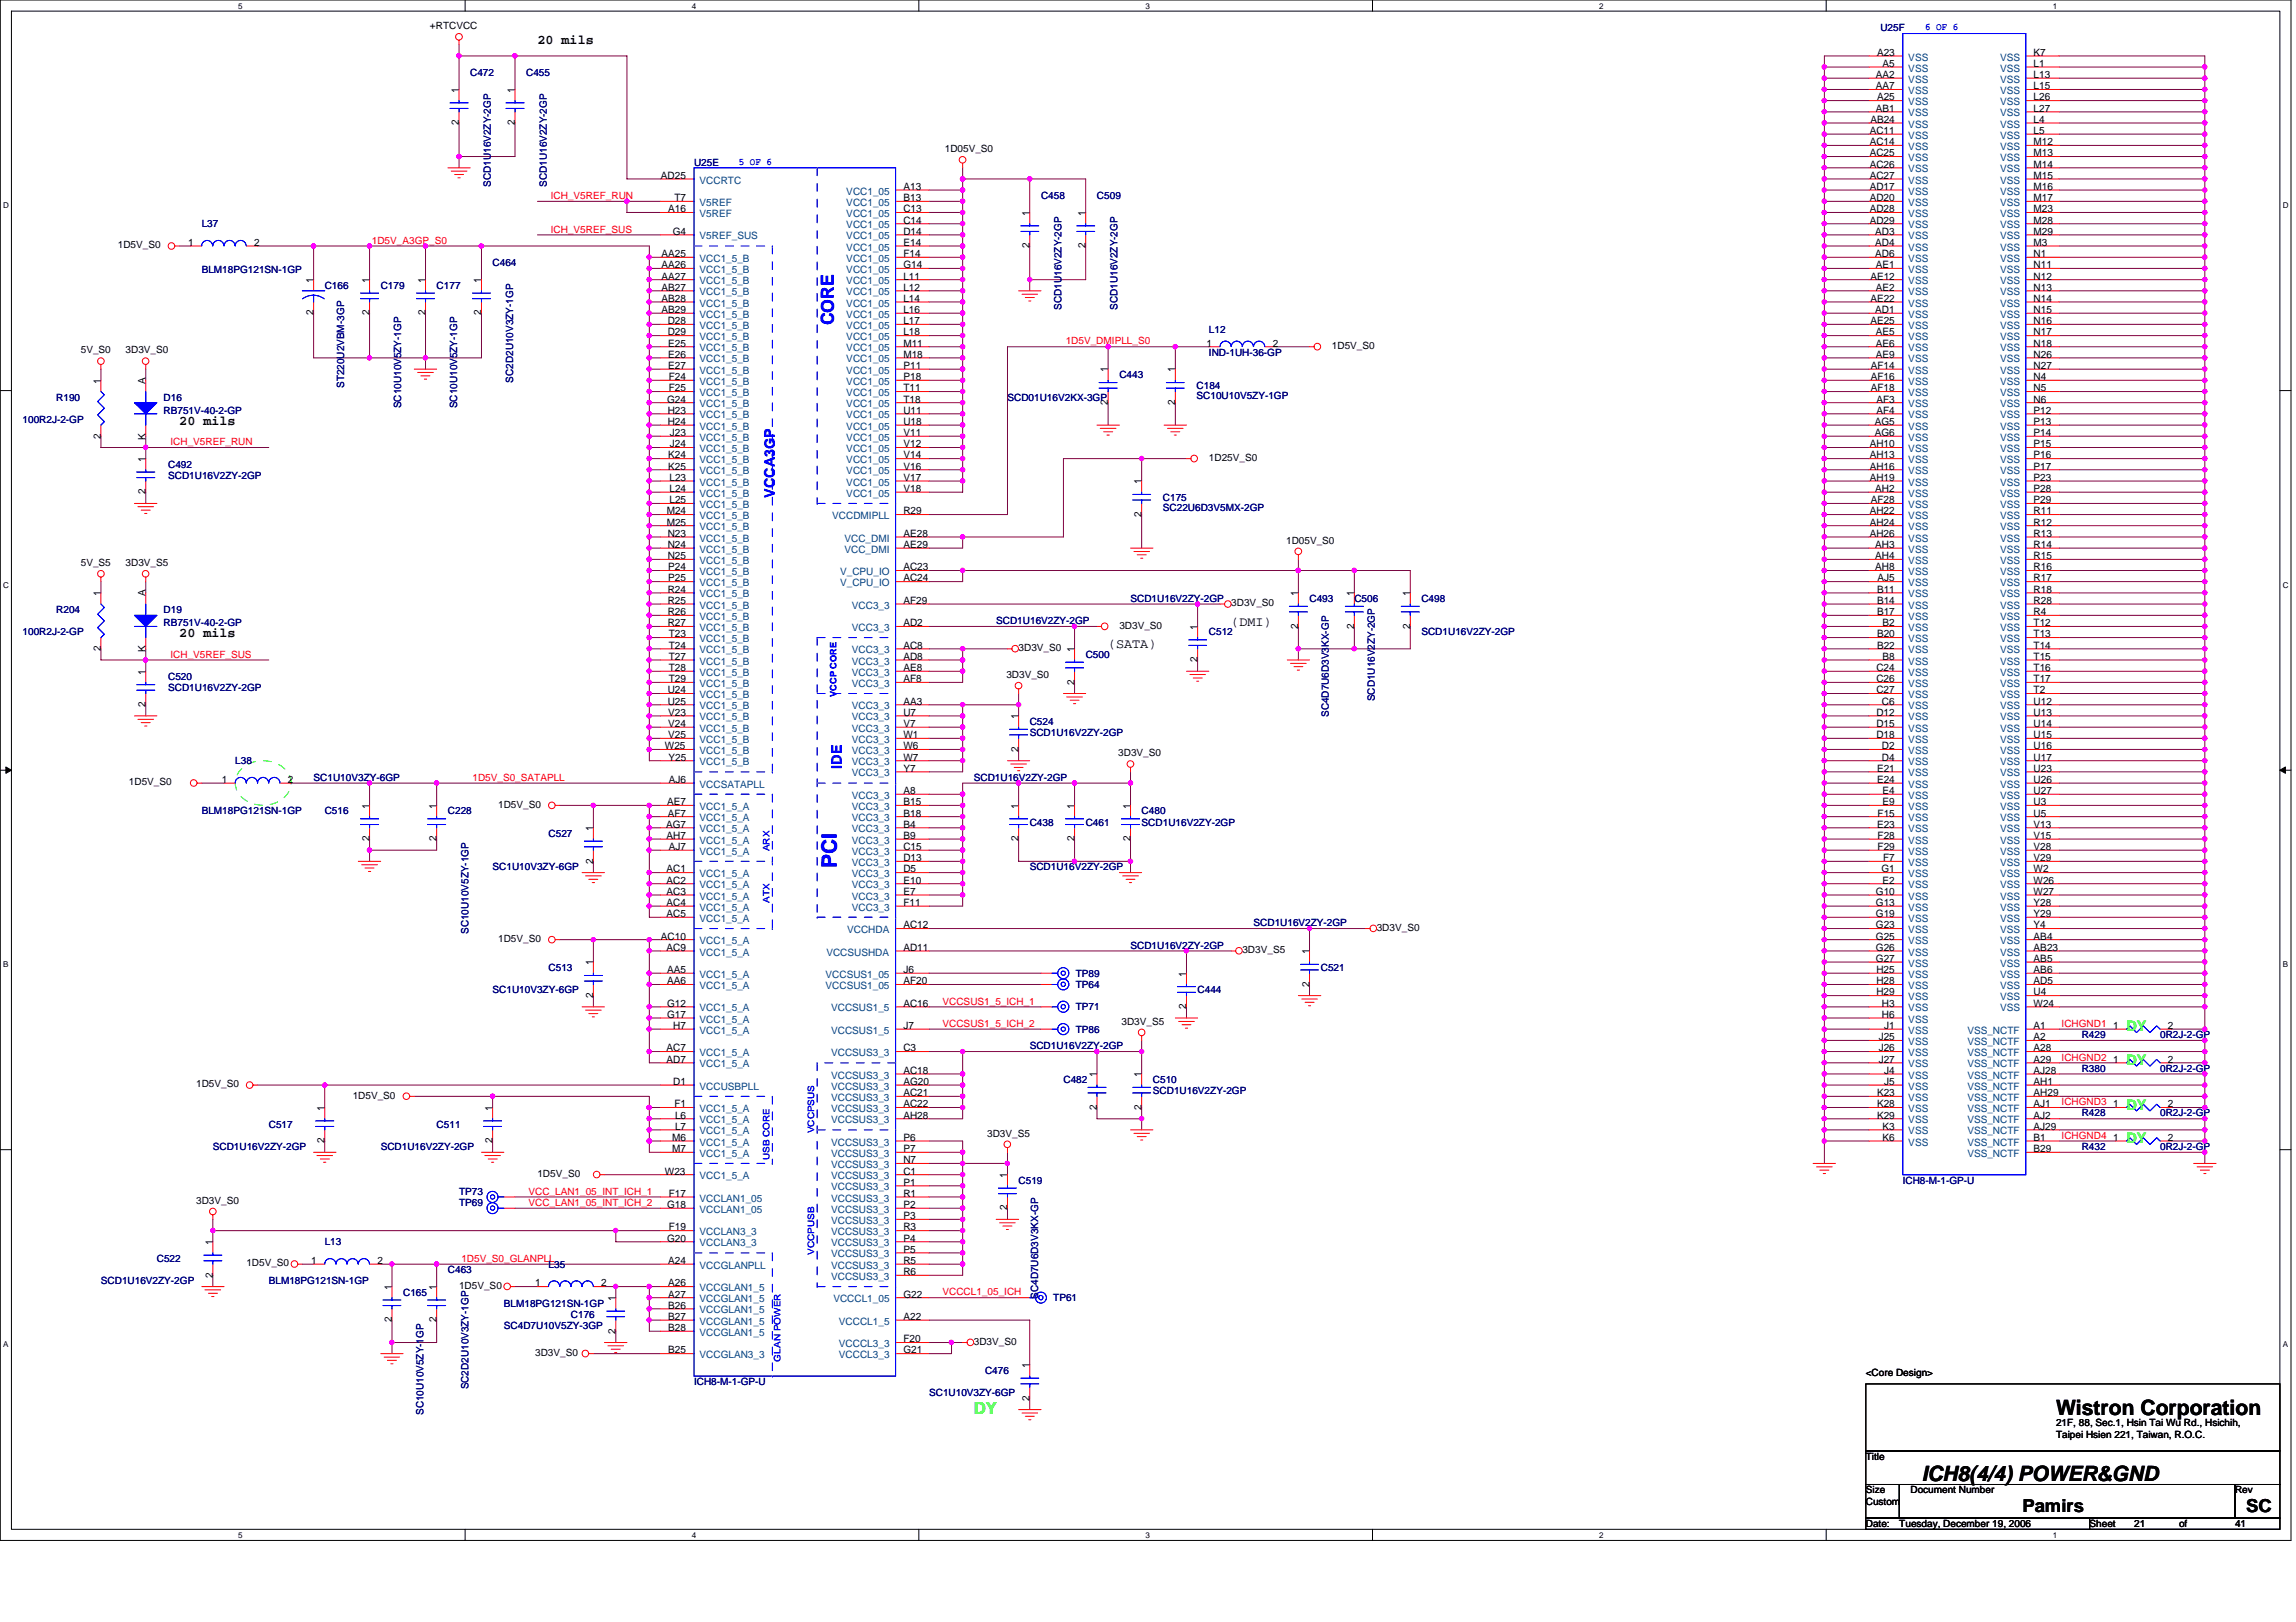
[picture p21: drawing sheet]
<svg xmlns="http://www.w3.org/2000/svg" width="297mm" height="210mm" viewBox="0 0 297 210" stroke-linecap="round" stroke-linejoin="round" font-family="sans-serif">
<defs><g id="words">
<text font-size="2.7" fill="#00f" x="108.2" y="112.3" transform="rotate(-90 108.2 112.3)">PCI</text>
<g font-size="2.7">
<text x="266" y="183.1">Wistron Corporation</text>
<text x="248.6" y="191.7">ICH8(4/4) POWER&amp;GND</text>
</g>
<text font-size="2.3" fill="#00f" x="107.9" y="42.1" transform="rotate(-90 107.9 42.1)">CORE</text>
<g font-size="2.3">
<text x="261.6" y="195.7">Pamirs</text>
<text x="290.6" y="195.7">SC</text>
</g>
<text font-size="2.2" fill="#0f0" x="126" y="183">DY</text>
<g font-size="1.9" fill="#00f">
<text x="100.2" y="64.4" transform="rotate(-90 100.2 64.4)">VCCA3GP</text>
<text x="108.9" y="99.5" transform="rotate(-90 108.9 99.5)">IDE</text>
</g>
<g font-size="1.9" fill="#0f0">
<text x="275.1" y="137.8">DY</text>
<text x="275.1" y="133.5">DY</text>
<text x="275.1" y="143.6">DY</text>
<text x="275.1" y="148">DY</text>
</g>
<g font-size="1.7">
<text x="69.5" y="5.8">20 mils</text>
<text x="23.2" y="55">20 mils</text>
<text x="23.2" y="82.5">20 mils</text>
<text x="143.4" y="83.9">(SATA)</text>
<text x="159.3" y="81">(DMI)</text>
</g>
<g font-size="1.3">
<text x="55.6" y="3.8">+RTCVCC</text>
<text x="242.7" y="10.1">AA2</text>
<text x="242.7" y="11.6">AA7</text>
<text x="242.8" y="7.2">A23</text>
<text x="243.6" y="8.7">A5</text>
<text x="263.1" y="8.7">L1</text>
<text x="263.1" y="10.1">L13</text>
<text x="263.1" y="11.6">L15</text>
<text x="263.1" y="7.2">K7</text>
<text x="59.4" y="16.2" transform="rotate(-90 59.4 16.2)">2</text>
<text x="59.4" y="12" transform="rotate(-90 59.4 12)">1</text>
<text x="66.6" y="16.2" transform="rotate(-90 66.6 16.2)">2</text>
<text x="66.6" y="12" transform="rotate(-90 66.6 12)">1</text>
<text x="241.9" y="17.3">AC11</text>
<text x="242" y="15.9">AB24</text>
<text x="242.7" y="14.5">AB1</text>
<text x="242.8" y="13">A25</text>
<text x="263.1" y="15.9">L4</text>
<text x="263.1" y="17.3">L5</text>
<text x="263.1" y="13">L26</text>
<text x="263.1" y="14.5">L27</text>
<text x="85.5" y="23.1">AD25</text>
<text x="122.2" y="19.7">1D05V_S0</text>
<text x="241.9" y="18.8">AC14</text>
<text x="241.9" y="20.2">AC25</text>
<text x="241.9" y="21.7">AC26</text>
<text x="241.9" y="23.1">AC27</text>
<text x="263.1" y="18.8">M12</text>
<text x="263.1" y="20.2">M13</text>
<text x="263.1" y="21.7">M14</text>
<text x="263.1" y="23.1">M15</text>
<text x="86.5" y="27.5">A16</text>
<text x="87.2" y="26">T7</text>
<text x="116.9" y="24.6">A13</text>
<text x="116.9" y="26">B13</text>
<text x="116.9" y="27.5">C13</text>
<text x="116.9" y="28.9">C14</text>
<text x="133.2" y="27.9" transform="rotate(-90 133.2 27.9)">1</text>
<text x="140.4" y="27.9" transform="rotate(-90 140.4 27.9)">1</text>
<text x="241.9" y="24.6">AD17</text>
<text x="241.9" y="26">AD20</text>
<text x="241.9" y="27.5">AD28</text>
<text x="241.9" y="28.9">AD29</text>
<text x="263.1" y="24.6">M16</text>
<text x="263.1" y="26">M17</text>
<text x="263.1" y="27.5">M23</text>
<text x="263.1" y="28.9">M28</text>
<text x="15.2" y="32.1">1D5V_S0</text>
<text x="24.4" y="31.8">1</text>
<text x="32.9" y="31.8">2</text>
<text x="85.6" y="33.3">AA25</text>
<text x="85.6" y="34.7">AA26</text>
<text x="87" y="30.4">G4</text>
<text x="116.9" y="34.7">G14</text>
<text x="116.9" y="30.4">D14</text>
<text x="116.9" y="31.8">E14</text>
<text x="116.9" y="33.3">F14</text>
<text x="133.2" y="32.1" transform="rotate(-90 133.2 32.1)">2</text>
<text x="140.4" y="32.1" transform="rotate(-90 140.4 32.1)">2</text>
<text x="242.6" y="30.4">AD3</text>
<text x="242.6" y="31.8">AD4</text>
<text x="242.6" y="33.3">AD6</text>
<text x="242.7" y="34.7">AE1</text>
<text x="263.1" y="33.3">N1</text>
<text x="263.1" y="31.8">M3</text>
<text x="263.1" y="34.7">N11</text>
<text x="263.1" y="30.4">M29</text>
<text x="40.6" y="40.8" transform="rotate(-90 40.6 40.8)">2</text>
<text x="40.6" y="36.6" transform="rotate(-90 40.6 36.6)">1</text>
<text x="47.8" y="40.8" transform="rotate(-90 47.8 40.8)">2</text>
<text x="47.8" y="36.6" transform="rotate(-90 47.8 36.6)">1</text>
<text x="55" y="40.8" transform="rotate(-90 55 40.8)">2</text>
<text x="55" y="36.6" transform="rotate(-90 55 36.6)">1</text>
<text x="62.3" y="40.8" transform="rotate(-90 62.3 40.8)">2</text>
<text x="62.3" y="36.6" transform="rotate(-90 62.3 36.6)">1</text>
<text x="85.6" y="36.2">AA27</text>
<text x="85.6" y="37.6">AB27</text>
<text x="85.6" y="39.1">AB28</text>
<text x="85.6" y="40.5">AB29</text>
<text x="86.4" y="42">D28</text>
<text x="116.9" y="36.2">L11</text>
<text x="116.9" y="37.6">L12</text>
<text x="116.9" y="39.1">L14</text>
<text x="116.9" y="40.5">L16</text>
<text x="116.9" y="42">L17</text>
<text x="242" y="36.2">AE12</text>
<text x="242" y="39.1">AE22</text>
<text x="242" y="42">AE25</text>
<text x="242.6" y="40.5">AD1</text>
<text x="242.7" y="37.6">AE2</text>
<text x="263.1" y="36.2">N12</text>
<text x="263.1" y="37.6">N13</text>
<text x="263.1" y="39.1">N14</text>
<text x="263.1" y="40.5">N15</text>
<text x="263.1" y="42">N16</text>
<text x="10.5" y="45.7">5V_S0</text>
<text x="16.3" y="45.7">3D3V_S0</text>
<text x="86.4" y="43.4">D29</text>
<text x="86.5" y="44.9">E25</text>
<text x="86.5" y="46.3">E26</text>
<text x="86.5" y="47.8">E27</text>
<text x="116.9" y="44.9">M11</text>
<text x="116.9" y="47.8">P11</text>
<text x="116.9" y="43.4">L18</text>
<text x="116.9" y="46.3">M18</text>
<text x="156.1" y="44.9">1</text>
<text x="164.7" y="44.9">2</text>
<text x="172.3" y="45.2">1D5V_S0</text>
<text x="242" y="47.8">AF14</text>
<text x="242.7" y="43.4">AE5</text>
<text x="242.7" y="44.9">AE6</text>
<text x="242.7" y="46.3">AE9</text>
<text x="263.1" y="43.4">N17</text>
<text x="263.1" y="44.9">N18</text>
<text x="263.1" y="46.3">N26</text>
<text x="263.1" y="47.8">N27</text>
<text x="13" y="49.7" transform="rotate(-90 13 49.7)">1</text>
<text x="18.8" y="49.7" transform="rotate(-90 18.8 49.7)">A</text>
<text x="86.3" y="52.1">G24</text>
<text x="86.4" y="53.5">H23</text>
<text x="86.5" y="49.2">F24</text>
<text x="86.5" y="50.7">F25</text>
<text x="116.9" y="50.7">T11</text>
<text x="116.9" y="53.5">U11</text>
<text x="116.9" y="49.2">P18</text>
<text x="116.9" y="52.1">T18</text>
<text x="143.3" y="52.4" transform="rotate(-90 143.3 52.4)">2</text>
<text x="143.3" y="48.2" transform="rotate(-90 143.3 48.2)">1</text>
<text x="152" y="52.4" transform="rotate(-90 152 52.4)">2</text>
<text x="152" y="48.2" transform="rotate(-90 152 48.2)">1</text>
<text x="242" y="49.2">AF16</text>
<text x="242" y="50.7">AF18</text>
<text x="242.8" y="52.1">AF3</text>
<text x="242.8" y="53.5">AF4</text>
<text x="263.1" y="49.2">N4</text>
<text x="263.1" y="50.7">N5</text>
<text x="263.1" y="52.1">N6</text>
<text x="263.1" y="53.5">P12</text>
<text x="13" y="56.7" transform="rotate(-90 13 56.7)">2</text>
<text x="18.8" y="59.8" transform="rotate(-90 18.8 59.8)">1</text>
<text x="18.8" y="56.9" transform="rotate(-90 18.8 56.9)">K</text>
<text x="86.4" y="55">H24</text>
<text x="86.5" y="59.3">K24</text>
<text x="86.7" y="56.4">J23</text>
<text x="86.7" y="57.9">J24</text>
<text x="116.9" y="56.4">V11</text>
<text x="116.9" y="57.9">V12</text>
<text x="116.9" y="59.3">V14</text>
<text x="116.9" y="55">U18</text>
<text x="156.4" y="59.6">1D25V_S0</text>
<text x="241.9" y="57.9">AH10</text>
<text x="241.9" y="59.3">AH13</text>
<text x="242.5" y="55">AG5</text>
<text x="242.5" y="56.4">AG6</text>
<text x="263.1" y="55">P13</text>
<text x="263.1" y="56.4">P14</text>
<text x="263.1" y="57.9">P15</text>
<text x="263.1" y="59.3">P16</text>
<text x="18.8" y="64" transform="rotate(-90 18.8 64)">2</text>
<text x="86.5" y="60.8">K25</text>
<text x="86.6" y="62.2">L23</text>
<text x="86.6" y="63.7">L24</text>
<text x="86.6" y="65.1">L25</text>
<text x="116.9" y="60.8">V16</text>
<text x="116.9" y="62.2">V17</text>
<text x="116.9" y="63.7">V18</text>
<text x="147.7" y="62.7" transform="rotate(-90 147.7 62.7)">1</text>
<text x="241.9" y="60.8">AH16</text>
<text x="241.9" y="62.2">AH19</text>
<text x="242" y="65.1">AF28</text>
<text x="242.6" y="63.7">AH2</text>
<text x="263.1" y="60.8">P17</text>
<text x="263.1" y="62.2">P23</text>
<text x="263.1" y="63.7">P28</text>
<text x="263.1" y="65.1">P29</text>
<text x="86.3" y="66.6">M24</text>
<text x="86.3" y="68">M25</text>
<text x="86.4" y="69.5">N23</text>
<text x="86.4" y="70.9">N24</text>
<text x="116.9" y="69.5">AE28</text>
<text x="116.9" y="70.9">AE29</text>
<text x="116.9" y="66.6">R29</text>
<text x="147.7" y="66.9" transform="rotate(-90 147.7 66.9)">2</text>
<text x="166.4" y="70.4">1D05V_S0</text>
<text x="241.9" y="66.6">AH22</text>
<text x="241.9" y="68">AH24</text>
<text x="241.9" y="69.5">AH26</text>
<text x="242.6" y="70.9">AH3</text>
<text x="263.1" y="66.6">R11</text>
<text x="263.1" y="68">R12</text>
<text x="263.1" y="69.5">R13</text>
<text x="263.1" y="70.9">R14</text>
<text x="10.5" y="73.3">5V_S5</text>
<text x="13" y="77.2" transform="rotate(-90 13 77.2)">1</text>
<text x="16.3" y="73.3">3D3V_S5</text>
<text x="18.8" y="77.2" transform="rotate(-90 18.8 77.2)">A</text>
<text x="86.4" y="72.4">N25</text>
<text x="86.4" y="76.7">R24</text>
<text x="86.5" y="73.8">P24</text>
<text x="86.5" y="75.2">P25</text>
<text x="116.9" y="73.8">AC23</text>
<text x="116.9" y="75.2">AC24</text>
<text x="168" y="77.2" transform="rotate(-90 168 77.2)">1</text>
<text x="175.2" y="77.2" transform="rotate(-90 175.2 77.2)">1</text>
<text x="182.4" y="77.2" transform="rotate(-90 182.4 77.2)">1</text>
<text x="242.6" y="72.4">AH4</text>
<text x="242.6" y="73.8">AH8</text>
<text x="242.8" y="76.7">B11</text>
<text x="242.9" y="75.2">AJ5</text>
<text x="263.1" y="72.4">R15</text>
<text x="263.1" y="73.8">R16</text>
<text x="263.1" y="75.2">R17</text>
<text x="263.1" y="76.7">R18</text>
<text x="86.4" y="78.1">R25</text>
<text x="86.4" y="79.6">R26</text>
<text x="86.4" y="81">R27</text>
<text x="86.5" y="82.5">T23</text>
<text x="86.5" y="83.9">T24</text>
<text x="116.9" y="78.1">AF29</text>
<text x="116.9" y="81">AD2</text>
<text x="116.9" y="83.9">AC8</text>
<text x="144.8" y="81.4">3D3V_S0</text>
<text x="154.9" y="81.5" transform="rotate(-90 154.9 81.5)">1</text>
<text x="159.3" y="78.5">3D3V_S0</text>
<text x="168" y="81.4" transform="rotate(-90 168 81.4)">2</text>
<text x="175.2" y="81.4" transform="rotate(-90 175.2 81.4)">2</text>
<text x="182.4" y="81.4" transform="rotate(-90 182.4 81.4)">2</text>
<text x="242.8" y="78.1">B14</text>
<text x="242.8" y="79.6">B17</text>
<text x="242.8" y="82.5">B20</text>
<text x="242.8" y="83.9">B22</text>
<text x="243.6" y="81">B2</text>
<text x="263.1" y="78.1">R28</text>
<text x="263.1" y="79.6">R4</text>
<text x="263.1" y="81">T12</text>
<text x="263.1" y="82.5">T13</text>
<text x="263.1" y="83.9">T14</text>
<text x="13" y="84.2" transform="rotate(-90 13 84.2)">2</text>
<text x="18.8" y="87.3" transform="rotate(-90 18.8 87.3)">1</text>
<text x="18.8" y="84.4" transform="rotate(-90 18.8 84.4)">K</text>
<text x="86.4" y="89.7">U24</text>
<text x="86.5" y="85.4">T27</text>
<text x="86.5" y="86.8">T28</text>
<text x="86.5" y="88.3">T29</text>
<text x="116.9" y="85.4">AD8</text>
<text x="116.9" y="86.8">AE8</text>
<text x="116.9" y="88.3">AF8</text>
<text x="130.2" y="87.7">3D3V_S0</text>
<text x="131.8" y="84.3">3D3V_S0</text>
<text x="139" y="88.6" transform="rotate(-90 139 88.6)">2</text>
<text x="139" y="84.4" transform="rotate(-90 139 84.4)">1</text>
<text x="154.9" y="85.7" transform="rotate(-90 154.9 85.7)">2</text>
<text x="242.8" y="86.8">C24</text>
<text x="242.8" y="88.3">C26</text>
<text x="242.8" y="89.7">C27</text>
<text x="243.6" y="85.4">B8</text>
<text x="263.1" y="85.4">T15</text>
<text x="263.1" y="86.8">T16</text>
<text x="263.1" y="88.3">T17</text>
<text x="263.1" y="89.7">T2</text>
<text x="18.8" y="91.5" transform="rotate(-90 18.8 91.5)">2</text>
<text x="86.4" y="91.2">U25</text>
<text x="86.5" y="92.6">V23</text>
<text x="86.5" y="94.1">V24</text>
<text x="86.5" y="95.5">V25</text>
<text x="116.9" y="94.1">V7</text>
<text x="116.9" y="95.5">W1</text>
<text x="116.9" y="91.2">AA3</text>
<text x="116.9" y="92.6">U7</text>
<text x="131.8" y="93.1" transform="rotate(-90 131.8 93.1)">1</text>
<text x="242.8" y="92.6">D12</text>
<text x="242.8" y="94.1">D15</text>
<text x="242.8" y="95.5">D18</text>
<text x="243.5" y="91.2">C6</text>
<text x="263.1" y="91.2">U12</text>
<text x="263.1" y="92.6">U13</text>
<text x="263.1" y="94.1">U14</text>
<text x="263.1" y="95.5">U15</text>
<text x="16.7" y="101.6">1D5V_S0</text>
<text x="28.7" y="101.3">1</text>
<text x="37.2" y="101.3">2</text>
<text x="86" y="97">W25</text>
<text x="86.5" y="98.4">Y25</text>
<text x="86.5" y="101.3">AJ6</text>
<text x="116.9" y="97">W6</text>
<text x="116.9" y="98.4">W7</text>
<text x="116.9" y="99.9">Y7</text>
<text x="131.8" y="97.3" transform="rotate(-90 131.8 97.3)">2</text>
<text x="144.7" y="97.9">3D3V_S0</text>
<text x="242.8" y="99.9">E21</text>
<text x="242.8" y="101.3">E24</text>
<text x="243.5" y="97">D2</text>
<text x="243.5" y="98.4">D4</text>
<text x="263.1" y="97">U16</text>
<text x="263.1" y="98.4">U17</text>
<text x="263.1" y="99.9">U23</text>
<text x="263.1" y="101.3">U26</text>
<text x="47.8" y="104.7" transform="rotate(-90 47.8 104.7)">1</text>
<text x="56.5" y="104.7" transform="rotate(-90 56.5 104.7)">1</text>
<text x="64.4" y="104.5">1D5V_S0</text>
<text x="76.7" y="107.6" transform="rotate(-90 76.7 107.6)">1</text>
<text x="86.2" y="107.1">AG7</text>
<text x="86.3" y="104.2">AE7</text>
<text x="86.4" y="105.7">AF7</text>
<text x="116.9" y="107.1">B4</text>
<text x="116.9" y="102.8">A8</text>
<text x="116.9" y="104.2">B15</text>
<text x="116.9" y="105.7">B18</text>
<text x="131.8" y="104.7" transform="rotate(-90 131.8 104.7)">1</text>
<text x="139" y="104.7" transform="rotate(-90 139 104.7)">1</text>
<text x="146.2" y="104.7" transform="rotate(-90 146.2 104.7)">1</text>
<text x="242.8" y="107.1">E23</text>
<text x="242.9" y="105.7">F15</text>
<text x="243.6" y="102.8">E4</text>
<text x="243.6" y="104.2">E9</text>
<text x="263.1" y="102.8">U27</text>
<text x="263.1" y="104.2">U3</text>
<text x="263.1" y="105.7">U5</text>
<text x="263.1" y="107.1">V13</text>
<text x="47.8" y="108.9" transform="rotate(-90 47.8 108.9)">2</text>
<text x="56.5" y="108.9" transform="rotate(-90 56.5 108.9)">2</text>
<text x="76.7" y="111.8" transform="rotate(-90 76.7 111.8)">2</text>
<text x="86.2" y="108.6">AH7</text>
<text x="86.2" y="112.9">AC1</text>
<text x="86.5" y="110">AJ7</text>
<text x="116.9" y="112.9">D5</text>
<text x="116.9" y="108.6">B9</text>
<text x="116.9" y="111.4">D13</text>
<text x="116.9" y="110">C15</text>
<text x="131.8" y="108.9" transform="rotate(-90 131.8 108.9)">2</text>
<text x="139" y="108.9" transform="rotate(-90 139 108.9)">2</text>
<text x="146.2" y="108.9" transform="rotate(-90 146.2 108.9)">2</text>
<text x="242.9" y="108.6">F28</text>
<text x="242.9" y="110">F29</text>
<text x="243.4" y="112.9">G1</text>
<text x="243.6" y="111.4">F7</text>
<text x="263.1" y="108.6">V15</text>
<text x="263.1" y="110">V28</text>
<text x="263.1" y="111.4">V29</text>
<text x="263.1" y="112.9">W2</text>
<text x="86.2" y="117.2">AC4</text>
<text x="86.2" y="118.7">AC5</text>
<text x="86.2" y="114.3">AC2</text>
<text x="86.2" y="115.8">AC3</text>
<text x="116.9" y="115.8">E7</text>
<text x="116.9" y="114.3">E10</text>
<text x="116.9" y="117.2">F11</text>
<text x="242.7" y="115.8">G10</text>
<text x="242.7" y="117.2">G13</text>
<text x="242.7" y="118.7">G19</text>
<text x="243.6" y="114.3">E2</text>
<text x="263.1" y="114.3">W26</text>
<text x="263.1" y="115.8">W27</text>
<text x="263.1" y="117.2">Y28</text>
<text x="263.1" y="118.7">Y29</text>
<text x="64.4" y="121.9">1D5V_S0</text>
<text x="76.7" y="124.9" transform="rotate(-90 76.7 124.9)">1</text>
<text x="85.5" y="121.6">AC10</text>
<text x="86.2" y="123">AC9</text>
<text x="86.3" y="125.9">AA5</text>
<text x="116.9" y="120.1">AC12</text>
<text x="116.9" y="125.9">J6</text>
<text x="116.9" y="123">AD11</text>
<text x="160.7" y="123.4">3D3V_S5</text>
<text x="169.4" y="123.5" transform="rotate(-90 169.4 123.5)">1</text>
<text x="178.1" y="120.5">3D3V_S0</text>
<text x="242.7" y="120.1">G23</text>
<text x="242.7" y="121.6">G25</text>
<text x="242.7" y="123">G26</text>
<text x="242.7" y="124.5">G27</text>
<text x="242.8" y="125.9">H25</text>
<text x="263.1" y="120.1">Y4</text>
<text x="263.1" y="121.6">AB4</text>
<text x="263.1" y="123">AB23</text>
<text x="263.1" y="124.5">AB5</text>
<text x="263.1" y="125.9">AB6</text>
<text x="76.7" y="129.1" transform="rotate(-90 76.7 129.1)">2</text>
<text x="86.3" y="127.4">AA6</text>
<text x="86.3" y="130.3">G12</text>
<text x="86.3" y="131.7">G17</text>
<text x="116.9" y="127.4">AF20</text>
<text x="116.9" y="130.3">AC16</text>
<text x="153.5" y="130.6" transform="rotate(-90 153.5 130.6)">2</text>
<text x="153.5" y="126.4" transform="rotate(-90 153.5 126.4)">1</text>
<text x="169.4" y="127.7" transform="rotate(-90 169.4 127.7)">2</text>
<text x="242.8" y="127.4">H28</text>
<text x="242.8" y="128.8">H29</text>
<text x="243.5" y="130.3">H3</text>
<text x="243.5" y="131.7">H6</text>
<text x="263.1" y="127.4">AD5</text>
<text x="263.1" y="128.8">U4</text>
<text x="263.1" y="130.3">W24</text>
<text x="86.2" y="136.1">AC7</text>
<text x="86.2" y="137.5">AD7</text>
<text x="87.1" y="133.2">H7</text>
<text x="116.9" y="133.2">J7</text>
<text x="116.9" y="136.1">C3</text>
<text x="145.1" y="132.6">3D3V_S5</text>
<text x="243.1" y="134.6">J25</text>
<text x="243.1" y="136.1">J26</text>
<text x="243.1" y="137.5">J27</text>
<text x="243.8" y="133.2">J1</text>
<text x="263.1" y="133.2">A1</text>
<text x="263.1" y="134.6">A2</text>
<text x="263.1" y="136.1">A28</text>
<text x="263.1" y="137.5">A29</text>
<text x="273.4" y="137.5">1</text>
<text x="273.4" y="133.2">1</text>
<text x="280.5" y="137.5">2</text>
<text x="280.5" y="133.2">2</text>
<text x="25.4" y="140.7">1D5V_S0</text>
<text x="42" y="143.8" transform="rotate(-90 42 143.8)">1</text>
<text x="45.6" y="142.2">1D5V_S0</text>
<text x="63.7" y="143.8" transform="rotate(-90 63.7 143.8)">1</text>
<text x="87.1" y="140.4">D1</text>
<text x="87.2" y="143.3">F1</text>
<text x="116.9" y="139">AC18</text>
<text x="116.9" y="140.4">AG20</text>
<text x="116.9" y="141.9">AC21</text>
<text x="116.9" y="143.3">AC22</text>
<text x="141.9" y="143.6" transform="rotate(-90 141.9 143.6)">2</text>
<text x="141.9" y="139.4" transform="rotate(-90 141.9 139.4)">1</text>
<text x="147.7" y="143.6" transform="rotate(-90 147.7 143.6)">2</text>
<text x="147.7" y="139.4" transform="rotate(-90 147.7 139.4)">1</text>
<text x="242.8" y="141.9">K23</text>
<text x="242.8" y="143.3">K28</text>
<text x="243.8" y="139">J4</text>
<text x="243.8" y="140.4">J5</text>
<text x="263.1" y="140.4">AH1</text>
<text x="263.1" y="143.3">AJ1</text>
<text x="263.1" y="139">AJ28</text>
<text x="263.1" y="141.9">AH29</text>
<text x="273.4" y="143.3">1</text>
<text x="280.5" y="143.3">2</text>
<text x="42" y="148" transform="rotate(-90 42 148)">2</text>
<text x="63.7" y="148" transform="rotate(-90 63.7 148)">2</text>
<text x="87" y="147.6">M6</text>
<text x="87" y="149.1">M7</text>
<text x="87.3" y="144.8">L6</text>
<text x="87.3" y="146.2">L7</text>
<text x="116.9" y="144.8">AH28</text>
<text x="116.9" y="147.6">P6</text>
<text x="116.9" y="149.1">P7</text>
<text x="127.7" y="147.1">3D3V_S5</text>
<text x="242.8" y="144.8">K29</text>
<text x="243.6" y="146.2">K3</text>
<text x="243.6" y="147.6">K6</text>
<text x="263.1" y="147.6">B1</text>
<text x="263.1" y="144.8">AJ2</text>
<text x="263.1" y="149.1">B29</text>
<text x="263.1" y="146.2">AJ29</text>
<text x="273.4" y="147.6">1</text>
<text x="280.5" y="147.6">2</text>
<text x="25.4" y="155.8">3D3V_S0</text>
<text x="69.5" y="152.3">1D5V_S0</text>
<text x="86" y="152">W23</text>
<text x="86.5" y="154.9">F17</text>
<text x="116.9" y="152">C1</text>
<text x="116.9" y="153.4">P1</text>
<text x="116.9" y="154.9">R1</text>
<text x="116.9" y="150.5">N7</text>
<text x="130.3" y="152.4" transform="rotate(-90 130.3 152.4)">1</text>
<text x="27.5" y="161.1" transform="rotate(-90 27.5 161.1)">1</text>
<text x="86.3" y="156.3">G18</text>
<text x="86.3" y="160.7">G20</text>
<text x="86.5" y="159.2">F19</text>
<text x="116.9" y="156.3">P2</text>
<text x="116.9" y="157.8">P3</text>
<text x="116.9" y="159.2">R3</text>
<text x="116.9" y="160.7">P4</text>
<text x="130.3" y="156.6" transform="rotate(-90 130.3 156.6)">2</text>
<text x="27.5" y="165.3" transform="rotate(-90 27.5 165.3)">2</text>
<text x="31.9" y="163.9">1D5V_S0</text>
<text x="40.3" y="163.6">1</text>
<text x="48.8" y="163.6">2</text>
<text x="50.7" y="166.9" transform="rotate(-90 50.7 166.9)">1</text>
<text x="56.5" y="166.9" transform="rotate(-90 56.5 166.9)">1</text>
<text x="59.4" y="166.8">1D5V_S0</text>
<text x="69.2" y="166.5">1</text>
<text x="77.8" y="166.5">2</text>
<text x="86.5" y="163.6">A24</text>
<text x="86.5" y="166.5">A26</text>
<text x="86.5" y="167.9">A27</text>
<text x="116.9" y="167.9">G22</text>
<text x="116.9" y="162.1">P5</text>
<text x="116.9" y="163.6">R5</text>
<text x="116.9" y="165">R6</text>
<text x="50.7" y="171.1" transform="rotate(-90 50.7 171.1)">2</text>
<text x="56.5" y="171.1" transform="rotate(-90 56.5 171.1)">2</text>
<text x="79.6" y="172.6" transform="rotate(-90 79.6 172.6)">2</text>
<text x="79.6" y="168.4" transform="rotate(-90 79.6 168.4)">1</text>
<text x="86.5" y="172.3">B28</text>
<text x="86.5" y="169.4">B26</text>
<text x="86.5" y="170.8">B27</text>
<text x="116.9" y="170.8">A22</text>
<text x="116.9" y="173.7">F20</text>
<text x="69.2" y="175.5">3D3V_S0</text>
<text x="86.5" y="175.2">B25</text>
<text x="116.9" y="175.2">G21</text>
<text x="126" y="174">3D3V_S0</text>
<text x="133.2" y="177.1" transform="rotate(-90 133.2 177.1)">1</text>
<text x="241.4" y="178.1">&lt;Core Design&gt;</text>
<text x="133.2" y="181.3" transform="rotate(-90 133.2 181.3)">2</text>
<text x="266" y="184.6">21F, 88, Sec.1, Hsin Tai Wu Rd., Hsichih,</text>
<text x="241.4" y="188.9">Title</text>
<text x="266" y="186.1">Taipei Hsien 221, Taiwan, R.O.C.</text>
<text x="241.4" y="193.3">Size</text>
<text x="241.4" y="197.6">Date:</text>
<text x="241.4" y="194.7">Custom</text>
<text x="245.7" y="197.6">Tuesday, December 19, 2006</text>
<text x="247.2" y="193.3">Document Number</text>
<text x="270.3" y="197.6">Sheet</text>
<text x="276.1" y="197.6">21</text>
<text x="281.9" y="197.6">of</text>
<text x="289.2" y="193.3">Rev</text>
<text x="289.2" y="197.6">41</text>
</g>
<g font-size="1.3" fill="#000080">
<text x="243.3" y="4">U25F</text>
<text x="60.8" y="9.8">C472</text>
<text x="68.1" y="9.8">C455</text>
<text x="89.8" y="21.4">U25E</text>
<text x="26.1" y="29.4">L37</text>
<text x="63.5" y="24.2" transform="rotate(-90 63.5 24.2)">SCD1U16V2ZY-2GP</text>
<text x="70.7" y="24.2" transform="rotate(-90 70.7 24.2)">SCD1U16V2ZY-2GP</text>
<text x="134.7" y="25.8">C458</text>
<text x="141.9" y="25.8">C509</text>
<text x="26.1" y="35.3">BLM18PG121SN-1GP</text>
<text x="63.7" y="34.5">C464</text>
<text x="42" y="37.4">C166</text>
<text x="49.3" y="37.4">C179</text>
<text x="56.5" y="37.4">C177</text>
<text x="137.3" y="40.1" transform="rotate(-90 137.3 40.1)">SCD1U16V2ZY-2GP</text>
<text x="144.6" y="40.1" transform="rotate(-90 144.6 40.1)">SCD1U16V2ZY-2GP</text>
<text x="156.4" y="43.1">L12</text>
<text x="156.4" y="46">IND-1UH-36-GP</text>
<text x="7.3" y="51.8">R190</text>
<text x="21.2" y="51.8">D16</text>
<text x="21.2" y="53.6">RB751V-40-2-GP</text>
<text x="44.5" y="50.2" transform="rotate(-90 44.5 50.2)">ST220U2VBM-3GP</text>
<text x="51.9" y="52.8" transform="rotate(-90 51.9 52.8)">SC10U10V5ZY-1GP</text>
<text x="59.2" y="52.8" transform="rotate(-90 59.2 52.8)">SC10U10V5ZY-1GP</text>
<text x="66.4" y="49.5" transform="rotate(-90 66.4 49.5)">SC2D2U10V3ZY-1GP</text>
<text x="130.3" y="51.8">SCD01U16V2KX-3GP</text>
<text x="144.8" y="48.9">C443</text>
<text x="154.8" y="50.4">C184</text>
<text x="154.8" y="51.7">SC10U10V5ZY-1GP</text>
<text x="2.9" y="54.7">100R2J-2-GP</text>
<text x="21.8" y="60.5">C492</text>
<text x="21.8" y="62">SCD1U16V2ZY-2GP</text>
<text x="150.4" y="64.9">C175</text>
<text x="150.4" y="66.2">SC22U6D3V5MX-2GP</text>
<text x="146.3" y="77.9">SCD1U16V2ZY-2GP</text>
<text x="169.4" y="77.9">C493</text>
<text x="175.2" y="77.9">C506</text>
<text x="183.9" y="77.9">C498</text>
<text x="2.9" y="82.2">100R2J-2-GP</text>
<text x="7.3" y="79.3">R204</text>
<text x="21.2" y="79.3">D19</text>
<text x="21.2" y="81.1">RB751V-40-2-GP</text>
<text x="128.9" y="80.8">SCD1U16V2ZY-2GP</text>
<text x="156.4" y="82.2">C512</text>
<text x="183.9" y="82.2">SCD1U16V2ZY-2GP</text>
<text x="21.8" y="88">C520</text>
<text x="21.8" y="89.5">SCD1U16V2ZY-2GP</text>
<text x="140.5" y="85.1">C500</text>
<text x="133.2" y="93.8">C524</text>
<text x="133.2" y="95.3">SCD1U16V2ZY-2GP</text>
<text x="171.9" y="92.8" transform="rotate(-90 171.9 92.8)">SC4D7U6D3V3KX-GP</text>
<text x="177.9" y="90.8" transform="rotate(-90 177.9 90.8)">SCD1U16V2ZY-2GP</text>
<text x="30.4" y="98.9">L38</text>
<text x="40.6" y="101">SC1U10V3ZY-6GP</text>
<text x="126" y="101">SCD1U16V2ZY-2GP</text>
<text x="26.1" y="105.4">BLM18PG121SN-1GP</text>
<text x="42" y="105.4">C516</text>
<text x="58" y="105.4">C228</text>
<text x="133.2" y="106.8">C438</text>
<text x="140.5" y="106.8">C461</text>
<text x="147.7" y="105.4">C480</text>
<text x="147.7" y="106.8">SCD1U16V2ZY-2GP</text>
<text x="63.7" y="112.6">SC1U10V3ZY-6GP</text>
<text x="71" y="108.3">C527</text>
<text x="133.2" y="112.6">SCD1U16V2ZY-2GP</text>
<text x="162.2" y="119.9">SCD1U16V2ZY-2GP</text>
<text x="60.6" y="120.9" transform="rotate(-90 60.6 120.9)">SC10U10V5ZY-1GP</text>
<text x="71" y="125.7">C513</text>
<text x="146.3" y="122.8">SCD1U16V2ZY-2GP</text>
<text x="170.9" y="125.7">C521</text>
<text x="63.7" y="128.6">SC1U10V3ZY-6GP</text>
<text x="139.2" y="127.8">TP64</text>
<text x="139.2" y="130.7">TP71</text>
<text x="139.2" y="126.4">TP89</text>
<text x="154.9" y="128.6">C444</text>
<text x="133.2" y="135.8">SCD1U16V2ZY-2GP</text>
<text x="139.2" y="133.6">TP86</text>
<text x="269.3" y="134.3">R429</text>
<text x="279.5" y="134.3">0R2J-2-GP</text>
<text x="137.6" y="140.1">C482</text>
<text x="149.2" y="140.1">C510</text>
<text x="149.2" y="141.6">SCD1U16V2ZY-2GP</text>
<text x="269.3" y="138.7">R380</text>
<text x="279.5" y="138.7">0R2J-2-GP</text>
<text x="27.5" y="148.8">SCD1U16V2ZY-2GP</text>
<text x="34.8" y="145.9">C517</text>
<text x="49.3" y="148.8">SCD1U16V2ZY-2GP</text>
<text x="56.5" y="145.9">C511</text>
<text x="269.3" y="148.8">R432</text>
<text x="269.3" y="144.5">R428</text>
<text x="279.5" y="148.8">0R2J-2-GP</text>
<text x="279.5" y="144.5">0R2J-2-GP</text>
<text x="59.4" y="154.6">TP73</text>
<text x="131.8" y="153.2">C519</text>
<text x="246.2" y="153.2">ICH8-M-1-GP-U</text>
<text x="42" y="161.1">L13</text>
<text x="59.4" y="156.1">TP69</text>
<text x="13.1" y="166.2">SCD1U16V2ZY-2GP</text>
<text x="20.3" y="163.3">C522</text>
<text x="34.8" y="166.2">BLM18PG121SN-1GP</text>
<text x="52.2" y="167.7">C165</text>
<text x="58" y="164.8">C463</text>
<text x="71" y="164">L35</text>
<text x="65.2" y="172">SC4D7U10V5ZY-3GP</text>
<text x="65.2" y="169.1">BLM18PG121SN-1GP</text>
<text x="73.9" y="170.5">C176</text>
<text x="134.3" y="168.1" transform="rotate(-90 134.3 168.1)">SC4D7U6D3V3KX-GP</text>
<text x="136.3" y="168.4">TP61</text>
<text x="60.6" y="179.8" transform="rotate(-90 60.6 179.8)">SC2D2U10V3ZY-1GP</text>
<text x="89.8" y="179.2">ICH8-M-1-GP-U</text>
<text x="127.4" y="177.8">C476</text>
<text x="54.8" y="183.1" transform="rotate(-90 54.8 183.1)">SC10U10V5ZY-1GP</text>
<text x="120.2" y="180.7">SC1U10V3ZY-6GP</text>
</g>
<g font-size="1.3" fill="#00f">
<text x="249" y="3.9">6 OF 6</text>
<text x="95.6" y="21.3">5 OF 6</text>
</g>
<g font-size="1.3" fill="#004080">
<text x="246.9" y="7.8">VSS</text>
<text x="246.9" y="9.3">VSS</text>
<text x="246.9" y="10.7">VSS</text>
<text x="258.8" y="9.3">VSS</text>
<text x="258.8" y="10.7">VSS</text>
<text x="258.8" y="7.8">VSS</text>
<text x="246.9" y="12.2">VSS</text>
<text x="246.9" y="13.6">VSS</text>
<text x="246.9" y="15.1">VSS</text>
<text x="246.9" y="16.5">VSS</text>
<text x="246.9" y="17.9">VSS</text>
<text x="258.8" y="16.5">VSS</text>
<text x="258.8" y="17.9">VSS</text>
<text x="258.8" y="12.2">VSS</text>
<text x="258.8" y="13.6">VSS</text>
<text x="258.8" y="15.1">VSS</text>
<text x="90.5" y="23.7">VCCRTC</text>
<text x="246.9" y="19.4">VSS</text>
<text x="246.9" y="20.8">VSS</text>
<text x="246.9" y="22.3">VSS</text>
<text x="246.9" y="23.7">VSS</text>
<text x="258.8" y="19.4">VSS</text>
<text x="258.8" y="20.8">VSS</text>
<text x="258.8" y="22.3">VSS</text>
<text x="258.8" y="23.7">VSS</text>
<text x="90.5" y="26.6">V5REF</text>
<text x="90.5" y="28.1">V5REF</text>
<text x="109.5" y="25.2">VCC1_05</text>
<text x="109.5" y="26.6">VCC1_05</text>
<text x="109.5" y="28.1">VCC1_05</text>
<text x="109.5" y="29.5">VCC1_05</text>
<text x="246.9" y="25.2">VSS</text>
<text x="246.9" y="26.6">VSS</text>
<text x="246.9" y="28.1">VSS</text>
<text x="246.9" y="29.5">VSS</text>
<text x="258.8" y="25.2">VSS</text>
<text x="258.8" y="26.6">VSS</text>
<text x="258.8" y="28.1">VSS</text>
<text x="258.8" y="29.5">VSS</text>
<text x="90.5" y="31">V5REF_SUS</text>
<text x="90.5" y="33.9">VCC1_5_B</text>
<text x="90.5" y="35.3">VCC1_5_B</text>
<text x="109.5" y="35.3">VCC1_05</text>
<text x="109.5" y="31">VCC1_05</text>
<text x="109.5" y="32.4">VCC1_05</text>
<text x="109.5" y="33.9">VCC1_05</text>
<text x="246.9" y="31">VSS</text>
<text x="246.9" y="32.4">VSS</text>
<text x="246.9" y="33.9">VSS</text>
<text x="246.9" y="35.3">VSS</text>
<text x="258.8" y="33.9">VSS</text>
<text x="258.8" y="32.4">VSS</text>
<text x="258.8" y="35.3">VSS</text>
<text x="258.8" y="31">VSS</text>
<text x="90.5" y="36.8">VCC1_5_B</text>
<text x="90.5" y="38.2">VCC1_5_B</text>
<text x="90.5" y="39.7">VCC1_5_B</text>
<text x="90.5" y="41.1">VCC1_5_B</text>
<text x="109.5" y="36.8">VCC1_05</text>
<text x="109.5" y="38.2">VCC1_05</text>
<text x="109.5" y="39.7">VCC1_05</text>
<text x="109.5" y="41.1">VCC1_05</text>
<text x="246.9" y="36.8">VSS</text>
<text x="246.9" y="38.2">VSS</text>
<text x="246.9" y="39.7">VSS</text>
<text x="246.9" y="41.1">VSS</text>
<text x="258.8" y="36.8">VSS</text>
<text x="258.8" y="38.2">VSS</text>
<text x="258.8" y="39.7">VSS</text>
<text x="258.8" y="41.1">VSS</text>
<text x="90.5" y="42.6">VCC1_5_B</text>
<text x="90.5" y="44">VCC1_5_B</text>
<text x="90.5" y="45.5">VCC1_5_B</text>
<text x="90.5" y="46.9">VCC1_5_B</text>
<text x="109.5" y="45.5">VCC1_05</text>
<text x="109.5" y="42.6">VCC1_05</text>
<text x="109.5" y="44">VCC1_05</text>
<text x="109.5" y="46.9">VCC1_05</text>
<text x="246.9" y="42.6">VSS</text>
<text x="246.9" y="44">VSS</text>
<text x="246.9" y="45.5">VSS</text>
<text x="246.9" y="46.9">VSS</text>
<text x="258.8" y="42.6">VSS</text>
<text x="258.8" y="44">VSS</text>
<text x="258.8" y="45.5">VSS</text>
<text x="258.8" y="46.9">VSS</text>
<text x="90.5" y="48.4">VCC1_5_B</text>
<text x="90.5" y="49.8">VCC1_5_B</text>
<text x="90.5" y="51.3">VCC1_5_B</text>
<text x="90.5" y="52.7">VCC1_5_B</text>
<text x="109.5" y="48.4">VCC1_05</text>
<text x="109.5" y="51.3">VCC1_05</text>
<text x="109.5" y="49.8">VCC1_05</text>
<text x="109.5" y="52.7">VCC1_05</text>
<text x="246.9" y="48.4">VSS</text>
<text x="246.9" y="49.8">VSS</text>
<text x="246.9" y="51.3">VSS</text>
<text x="246.9" y="52.7">VSS</text>
<text x="258.8" y="49.8">VSS</text>
<text x="258.8" y="51.3">VSS</text>
<text x="258.8" y="48.4">VSS</text>
<text x="258.8" y="52.7">VSS</text>
<text x="90.5" y="54.1">VCC1_5_B</text>
<text x="90.5" y="55.6">VCC1_5_B</text>
<text x="90.5" y="57">VCC1_5_B</text>
<text x="90.5" y="58.5">VCC1_5_B</text>
<text x="90.5" y="59.9">VCC1_5_B</text>
<text x="109.5" y="54.1">VCC1_05</text>
<text x="109.5" y="57">VCC1_05</text>
<text x="109.5" y="58.5">VCC1_05</text>
<text x="109.5" y="59.9">VCC1_05</text>
<text x="109.5" y="55.6">VCC1_05</text>
<text x="246.9" y="54.1">VSS</text>
<text x="246.9" y="55.6">VSS</text>
<text x="246.9" y="57">VSS</text>
<text x="246.9" y="58.5">VSS</text>
<text x="246.9" y="59.9">VSS</text>
<text x="258.8" y="54.1">VSS</text>
<text x="258.8" y="55.6">VSS</text>
<text x="258.8" y="57">VSS</text>
<text x="258.8" y="58.5">VSS</text>
<text x="258.8" y="59.9">VSS</text>
<text x="90.5" y="61.4">VCC1_5_B</text>
<text x="90.5" y="62.8">VCC1_5_B</text>
<text x="90.5" y="64.3">VCC1_5_B</text>
<text x="90.5" y="65.7">VCC1_5_B</text>
<text x="109.5" y="61.4">VCC1_05</text>
<text x="109.5" y="62.8">VCC1_05</text>
<text x="109.5" y="64.3">VCC1_05</text>
<text x="246.9" y="61.4">VSS</text>
<text x="246.9" y="62.8">VSS</text>
<text x="246.9" y="64.3">VSS</text>
<text x="246.9" y="65.7">VSS</text>
<text x="258.8" y="61.4">VSS</text>
<text x="258.8" y="62.8">VSS</text>
<text x="258.8" y="64.3">VSS</text>
<text x="258.8" y="65.7">VSS</text>
<text x="90.5" y="67.2">VCC1_5_B</text>
<text x="90.5" y="68.6">VCC1_5_B</text>
<text x="90.5" y="70.1">VCC1_5_B</text>
<text x="90.5" y="71.5">VCC1_5_B</text>
<text x="107.7" y="67.2">VCCDMIPLL</text>
<text x="109.3" y="70.1">VCC_DMI</text>
<text x="109.3" y="71.5">VCC_DMI</text>
<text x="246.9" y="67.2">VSS</text>
<text x="246.9" y="68.6">VSS</text>
<text x="246.9" y="70.1">VSS</text>
<text x="246.9" y="71.5">VSS</text>
<text x="258.8" y="67.2">VSS</text>
<text x="258.8" y="68.6">VSS</text>
<text x="258.8" y="70.1">VSS</text>
<text x="258.8" y="71.5">VSS</text>
<text x="90.5" y="73">VCC1_5_B</text>
<text x="90.5" y="74.4">VCC1_5_B</text>
<text x="90.5" y="75.9">VCC1_5_B</text>
<text x="90.5" y="77.3">VCC1_5_B</text>
<text x="108.7" y="74.4">V_CPU_IO</text>
<text x="108.7" y="75.9">V_CPU_IO</text>
<text x="246.9" y="73">VSS</text>
<text x="246.9" y="74.4">VSS</text>
<text x="246.9" y="75.9">VSS</text>
<text x="246.9" y="77.3">VSS</text>
<text x="258.8" y="73">VSS</text>
<text x="258.8" y="74.4">VSS</text>
<text x="258.8" y="75.9">VSS</text>
<text x="258.8" y="77.3">VSS</text>
<text x="90.5" y="78.8">VCC1_5_B</text>
<text x="90.5" y="80.2">VCC1_5_B</text>
<text x="90.5" y="81.7">VCC1_5_B</text>
<text x="90.5" y="83.1">VCC1_5_B</text>
<text x="110.2" y="78.8">VCC3_3</text>
<text x="110.2" y="81.7">VCC3_3</text>
<text x="246.9" y="78.8">VSS</text>
<text x="246.9" y="80.2">VSS</text>
<text x="246.9" y="81.7">VSS</text>
<text x="246.9" y="83.1">VSS</text>
<text x="258.8" y="78.8">VSS</text>
<text x="258.8" y="80.2">VSS</text>
<text x="258.8" y="81.7">VSS</text>
<text x="258.8" y="83.1">VSS</text>
<text x="90.5" y="84.6">VCC1_5_B</text>
<text x="90.5" y="86">VCC1_5_B</text>
<text x="90.5" y="87.5">VCC1_5_B</text>
<text x="90.5" y="88.9">VCC1_5_B</text>
<text x="110.2" y="86">VCC3_3</text>
<text x="110.2" y="87.5">VCC3_3</text>
<text x="110.2" y="88.9">VCC3_3</text>
<text x="110.2" y="84.6">VCC3_3</text>
<text x="246.9" y="84.6">VSS</text>
<text x="246.9" y="86">VSS</text>
<text x="246.9" y="87.5">VSS</text>
<text x="246.9" y="88.9">VSS</text>
<text x="258.8" y="84.6">VSS</text>
<text x="258.8" y="86">VSS</text>
<text x="258.8" y="87.5">VSS</text>
<text x="258.8" y="88.9">VSS</text>
<text x="90.5" y="93.2">VCC1_5_B</text>
<text x="90.5" y="90.3">VCC1_5_B</text>
<text x="90.5" y="94.7">VCC1_5_B</text>
<text x="90.5" y="91.8">VCC1_5_B</text>
<text x="110.2" y="94.7">VCC3_3</text>
<text x="110.2" y="91.8">VCC3_3</text>
<text x="110.2" y="93.2">VCC3_3</text>
<text x="246.9" y="90.3">VSS</text>
<text x="246.9" y="91.8">VSS</text>
<text x="246.9" y="93.2">VSS</text>
<text x="246.9" y="94.7">VSS</text>
<text x="258.8" y="90.3">VSS</text>
<text x="258.8" y="91.8">VSS</text>
<text x="258.8" y="93.2">VSS</text>
<text x="258.8" y="94.7">VSS</text>
<text x="90.5" y="96.1">VCC1_5_B</text>
<text x="90.5" y="97.6">VCC1_5_B</text>
<text x="90.5" y="99">VCC1_5_B</text>
<text x="90.5" y="101.9">VCCSATAPLL</text>
<text x="110.2" y="97.6">VCC3_3</text>
<text x="110.2" y="96.1">VCC3_3</text>
<text x="110.2" y="99">VCC3_3</text>
<text x="110.2" y="100.5">VCC3_3</text>
<text x="246.9" y="96.1">VSS</text>
<text x="246.9" y="97.6">VSS</text>
<text x="246.9" y="99">VSS</text>
<text x="246.9" y="100.5">VSS</text>
<text x="246.9" y="101.9">VSS</text>
<text x="258.8" y="96.1">VSS</text>
<text x="258.8" y="97.6">VSS</text>
<text x="258.8" y="99">VSS</text>
<text x="258.8" y="100.5">VSS</text>
<text x="258.8" y="101.9">VSS</text>
<text x="90.5" y="104.8">VCC1_5_A</text>
<text x="90.5" y="106.3">VCC1_5_A</text>
<text x="90.5" y="107.7">VCC1_5_A</text>
<text x="110.2" y="107.7">VCC3_3</text>
<text x="110.2" y="103.4">VCC3_3</text>
<text x="110.2" y="104.8">VCC3_3</text>
<text x="110.2" y="106.3">VCC3_3</text>
<text x="246.9" y="103.4">VSS</text>
<text x="246.9" y="104.8">VSS</text>
<text x="246.9" y="106.3">VSS</text>
<text x="246.9" y="107.7">VSS</text>
<text x="258.8" y="103.4">VSS</text>
<text x="258.8" y="104.8">VSS</text>
<text x="258.8" y="106.3">VSS</text>
<text x="258.8" y="107.7">VSS</text>
<text x="90.5" y="109.2">VCC1_5_A</text>
<text x="90.5" y="110.6">VCC1_5_A</text>
<text x="90.5" y="113.5">VCC1_5_A</text>
<text x="110.2" y="113.5">VCC3_3</text>
<text x="110.2" y="109.2">VCC3_3</text>
<text x="110.2" y="112.1">VCC3_3</text>
<text x="110.2" y="110.6">VCC3_3</text>
<text x="246.9" y="109.2">VSS</text>
<text x="246.9" y="110.6">VSS</text>
<text x="246.9" y="112.1">VSS</text>
<text x="246.9" y="113.5">VSS</text>
<text x="258.8" y="109.2">VSS</text>
<text x="258.8" y="110.6">VSS</text>
<text x="258.8" y="112.1">VSS</text>
<text x="258.8" y="113.5">VSS</text>
<text x="90.5" y="117.9">VCC1_5_A</text>
<text x="90.5" y="119.3">VCC1_5_A</text>
<text x="90.5" y="115">VCC1_5_A</text>
<text x="90.5" y="116.4">VCC1_5_A</text>
<text x="110.2" y="116.4">VCC3_3</text>
<text x="110.2" y="115">VCC3_3</text>
<text x="110.2" y="117.9">VCC3_3</text>
<text x="246.9" y="115">VSS</text>
<text x="246.9" y="116.4">VSS</text>
<text x="246.9" y="117.9">VSS</text>
<text x="246.9" y="119.3">VSS</text>
<text x="258.8" y="115">VSS</text>
<text x="258.8" y="116.4">VSS</text>
<text x="258.8" y="117.9">VSS</text>
<text x="258.8" y="119.3">VSS</text>
<text x="90.5" y="123.7">VCC1_5_A</text>
<text x="90.5" y="122.2">VCC1_5_A</text>
<text x="106.9" y="123.7">VCCSUSHDA</text>
<text x="109.6" y="120.8">VCCHDA</text>
<text x="246.9" y="120.8">VSS</text>
<text x="246.9" y="122.2">VSS</text>
<text x="246.9" y="123.7">VSS</text>
<text x="246.9" y="125.1">VSS</text>
<text x="258.8" y="120.8">VSS</text>
<text x="258.8" y="122.2">VSS</text>
<text x="258.8" y="123.7">VSS</text>
<text x="258.8" y="125.1">VSS</text>
<text x="90.5" y="126.5">VCC1_5_A</text>
<text x="90.5" y="128">VCC1_5_A</text>
<text x="90.5" y="130.9">VCC1_5_A</text>
<text x="106.8" y="126.5">VCCSUS1_05</text>
<text x="106.8" y="128">VCCSUS1_05</text>
<text x="107.5" y="130.9">VCCSUS1_5</text>
<text x="246.9" y="126.5">VSS</text>
<text x="246.9" y="128">VSS</text>
<text x="246.9" y="129.4">VSS</text>
<text x="246.9" y="130.9">VSS</text>
<text x="258.8" y="126.5">VSS</text>
<text x="258.8" y="128">VSS</text>
<text x="258.8" y="129.4">VSS</text>
<text x="258.8" y="130.9">VSS</text>
<text x="90.5" y="136.7">VCC1_5_A</text>
<text x="90.5" y="132.3">VCC1_5_A</text>
<text x="90.5" y="133.8">VCC1_5_A</text>
<text x="107.5" y="133.8">VCCSUS1_5</text>
<text x="107.5" y="136.7">VCCSUS3_3</text>
<text x="246.9" y="132.3">VSS</text>
<text x="246.9" y="133.8">VSS</text>
<text x="246.9" y="135.2">VSS</text>
<text x="246.9" y="136.7">VSS</text>
<text x="254.5" y="133.8">VSS_NCTF</text>
<text x="254.5" y="135.2">VSS_NCTF</text>
<text x="254.5" y="136.7">VSS_NCTF</text>
<text x="90.5" y="138.1">VCC1_5_A</text>
<text x="90.5" y="143.9">VCC1_5_A</text>
<text x="90.5" y="141">VCCUSBPLL</text>
<text x="107.5" y="139.6">VCCSUS3_3</text>
<text x="107.5" y="141">VCCSUS3_3</text>
<text x="107.5" y="142.5">VCCSUS3_3</text>
<text x="107.5" y="143.9">VCCSUS3_3</text>
<text x="246.9" y="138.1">VSS</text>
<text x="246.9" y="139.6">VSS</text>
<text x="246.9" y="141">VSS</text>
<text x="246.9" y="142.5">VSS</text>
<text x="246.9" y="143.9">VSS</text>
<text x="254.5" y="141">VSS_NCTF</text>
<text x="254.5" y="143.9">VSS_NCTF</text>
<text x="254.5" y="139.6">VSS_NCTF</text>
<text x="254.5" y="138.1">VSS_NCTF</text>
<text x="254.5" y="142.5">VSS_NCTF</text>
<text x="90.5" y="145.4">VCC1_5_A</text>
<text x="90.5" y="148.3">VCC1_5_A</text>
<text x="90.5" y="146.8">VCC1_5_A</text>
<text x="90.5" y="149.7">VCC1_5_A</text>
<text x="107.5" y="145.4">VCCSUS3_3</text>
<text x="107.5" y="148.3">VCCSUS3_3</text>
<text x="107.5" y="149.7">VCCSUS3_3</text>
<text x="246.9" y="145.4">VSS</text>
<text x="246.9" y="146.8">VSS</text>
<text x="246.9" y="148.3">VSS</text>
<text x="254.5" y="148.3">VSS_NCTF</text>
<text x="254.5" y="145.4">VSS_NCTF</text>
<text x="254.5" y="149.7">VSS_NCTF</text>
<text x="254.5" y="146.8">VSS_NCTF</text>
<text x="90.5" y="152.6">VCC1_5_A</text>
<text x="90.5" y="155.5">VCCLAN1_05</text>
<text x="107.5" y="152.6">VCCSUS3_3</text>
<text x="107.5" y="154.1">VCCSUS3_3</text>
<text x="107.5" y="155.5">VCCSUS3_3</text>
<text x="107.5" y="151.2">VCCSUS3_3</text>
<text x="90.5" y="157">VCCLAN1_05</text>
<text x="90.5" y="159.9">VCCLAN3_3</text>
<text x="90.5" y="161.3">VCCLAN3_3</text>
<text x="107.5" y="157">VCCSUS3_3</text>
<text x="107.5" y="158.4">VCCSUS3_3</text>
<text x="107.5" y="159.9">VCCSUS3_3</text>
<text x="107.5" y="161.3">VCCSUS3_3</text>
<text x="90.5" y="164.2">VCCGLANPLL</text>
<text x="90.5" y="167.1">VCCGLAN1_5</text>
<text x="107.5" y="162.7">VCCSUS3_3</text>
<text x="107.5" y="164.2">VCCSUS3_3</text>
<text x="107.5" y="165.6">VCCSUS3_3</text>
<text x="90.5" y="172.9">VCCGLAN1_5</text>
<text x="90.5" y="170">VCCGLAN1_5</text>
<text x="90.5" y="168.5">VCCGLAN1_5</text>
<text x="90.5" y="171.4">VCCGLAN1_5</text>
<text x="107.8" y="168.5">VCCCL1_05</text>
<text x="108.5" y="171.4">VCCCL1_5</text>
<text x="90.5" y="175.8">VCCGLAN3_3</text>
<text x="108.5" y="174.3">VCCCL3_3</text>
<text x="108.5" y="175.8">VCCCL3_3</text>
</g>
<g font-size="1.3" fill="#f00">
<text x="71.3" y="25.8">ICH_V5REF_RUN</text>
<text x="48.1" y="31.5">1D5V_A3GP_S0</text>
<text x="71.3" y="30.1">ICH_V5REF_SUS</text>
<text x="137.9" y="44.6">1D5V_DMIPLL_S0</text>
<text x="22.1" y="57.6">ICH_V5REF_RUN</text>
<text x="22.1" y="85.1">ICH_V5REF_SUS</text>
<text x="61.1" y="101">1D5V_S0_SATAPLL</text>
<text x="121.9" y="130">VCCSUS1_5_ICH_1</text>
<text x="121.9" y="132.9">VCCSUS1_5_ICH_2</text>
<text x="266.7" y="137.2">ICHGND2</text>
<text x="266.7" y="132.9">ICHGND1</text>
<text x="266.7" y="143">ICHGND3</text>
<text x="266.7" y="147.4">ICHGND4</text>
<text x="68.4" y="154.6">VCC_LAN1_05_INT_ICH_1</text>
<text x="68.4" y="156.1">VCC_LAN1_05_INT_ICH_2</text>
<text x="59.7" y="163.3">1D5V_S0_GLANPLL</text>
<text x="121.9" y="167.6">VCCCL1_05_ICH</text>
</g>
<g font-size="1.1" fill="#00f">
<text x="108.2" y="90.2" transform="rotate(-90 108.2 90.2)">VCCP CORE</text>
<text x="99.5" y="110.2" transform="rotate(-90 99.5 110.2)">ARX</text>
<text x="99.5" y="116.8" transform="rotate(-90 99.5 116.8)">ATX</text>
<text x="105.3" y="146.7" transform="rotate(-90 105.3 146.7)">VCCPSUS</text>
<text x="99.5" y="150.1" transform="rotate(-90 99.5 150.1)">USB CORE</text>
<text x="105.3" y="162.4" transform="rotate(-90 105.3 162.4)">VCCPUSB</text>
<text x="101" y="176.2" transform="rotate(-90 101 176.2)">GLAN POWER</text>
</g>
<g font-size="1">
<text x="30.8" y="1.1">5</text>
<text x="89.5" y="1.1">4</text>
<text x="148.2" y="1.1">3</text>
<text x="206.9" y="1.1">2</text>
<text x="265.6" y="1.1">1</text>
<text x=".4" y="26.9">D</text>
<text x="295.3" y="26.9">D</text>
<text x=".4" y="76.1">C</text>
<text x="295.3" y="76.1">C</text>
<text x=".4" y="125.2">B</text>
<text x="295.3" y="125.2">B</text>
<text x=".4" y="174.3">A</text>
<text x="295.3" y="174.3">A</text>
<text x="30.8" y="199">5</text>
<text x="89.5" y="199">4</text>
<text x="148.2" y="199">3</text>
<text x="206.9" y="199">2</text>
<text x="265.6" y="199">1</text>
</g>
</g></defs>
<path d="M0 0h296.4v199.3h-296.4zM1.5 1.4h293.5v196.5h-293.5z" fill="none" stroke="#000" stroke-width=".13"/>
<g fill="#fff">
<path d="M30.8 .1h.6v1.2h-.6z"/>
<path d="M30.8 198.1h.6v1.1h-.6z"/>
</g>
<path d="M60.2 0v1.4M60.2 197.9v1.4" fill="none" stroke="#000" stroke-width=".13"/>
<g fill="#fff">
<path d="M89.5 .1h.6v1.2h-.6z"/>
<path d="M89.5 198.1h.6v1.1h-.6z"/>
</g>
<path d="M118.9 0v1.4M118.9 197.9v1.4" fill="none" stroke="#000" stroke-width=".13"/>
<g fill="#fff">
<path d="M148.2 .1h.6v1.2h-.6z"/>
<path d="M148.2 198.1h.6v1.1h-.6z"/>
</g>
<path d="M177.6 0v1.4M177.6 197.9v1.4" fill="none" stroke="#000" stroke-width=".13"/>
<g fill="#fff">
<path d="M206.9 .1h.6v1.2h-.6z"/>
<path d="M206.9 198.1h.6v1.1h-.6z"/>
</g>
<path d="M236.3 0v1.4M236.3 197.9v1.4" fill="none" stroke="#000" stroke-width=".13"/>
<g fill="#fff">
<path d="M265.6 .1h.6v1.2h-.6z"/>
<path d="M265.6 198.1h.6v1.1h-.6z"/>
<path d="M.4 26h.7v1.2h-.7z"/>
<path d="M295.3 26h.8v1.2h-.8z"/>
<path d="M.4 75.1h.7v1.2h-.7z"/>
<path d="M295.3 75.1h.8v1.2h-.8z"/>
</g>
<path d="M0 50.5h1.5M295 50.5h1.4" fill="none" stroke="#000" stroke-width=".13"/>
<g fill="#fff">
<path d="M.4 124.2h.7v1.2h-.7z"/>
<path d="M295.3 124.2h.7v1.2h-.7z"/>
</g>
<path d="M0 99.7h1.5M295 99.7h1.4" fill="none" stroke="#000" stroke-width=".13"/>
<path d="M.8 99.3l.7 .4-.7 .4zM295 99.7l.7-.4v.8z" fill="#000" stroke="#000" stroke-width=".13"/>
<g fill="#fff">
<path d="M.4 173.3h.7v1.2h-.7z"/>
<path d="M295.3 173.3h.7v1.2h-.7z"/>
</g>
<path d="M0 148.8h1.5M295 148.8h1.4M241.4 179.1h53.6v8.7h-53.6zM241.4 196.4h28.9v1.5h-28.9zM241.4 187.8h53.6v4.3h-53.6zM241.4 192.1h4.3v4.3h-4.3zM245.7 192.1h43.5v4.3h-43.5zM270.3 196.4h24.7v1.5h-24.7zM289.2 192.1h5.8v4.3h-5.8z" fill="none" stroke="#000" stroke-width=".13"/>
<g fill="none" stroke="#800040" stroke-width=".13">
<path d="M59.4 15.9v4.4h7.2v-4.4M59.4 7.2h21.7v16h4.3M59.4 5.8v5.8M66.6 7.2v4.4M236 18.8h5.8M236 13h5.8M236 14.5h5.8M236 8.7h5.8M236 17.4h5.8M236 11.6h5.8M236 10.1h5.8M236 15.9h5.8"/>
<path d="M241.8 7.2h-5.8v143.4M266.4 18.8h18.8M266.4 13h18.8M266.4 14.5h18.8M266.4 7.2h18.8v143.4M266.4 8.7h18.8M266.4 17.4h18.8M266.4 11.6h18.8M266.4 10.1h18.8M266.4 15.9h18.8M23.2 31.8h1.4M33.3 31.8h7.3v4.4"/>
<path d="M40.6 31.8h7.2M47.8 31.8h7.3v4.4M47.8 31.8v4.4M55.1 31.8h7.2v4.4M59.4 20.3v1.4M62.3 31.8h21.7v66.6h1.4M69.5 30.4h15.9M69.5 26.1h15.9M81.1 26.1v1.4h4.3M84 34.7h1.4M84 36.2h1.4M84 33.3h1.4"/>
<path d="M84 39.1h1.4M84 37.6h1.4M120.2 31.8h4.3M120.2 34.7h4.3M120.2 36.2h4.3M120.2 30.4h4.3M120.2 24.6h4.3M120.2 33.3h4.3M120.2 29h4.3M120.2 27.5h4.3M120.2 26.1h4.3M120.2 39.1h4.3"/>
<path d="M120.2 37.6h4.3M124.5 21.7v42h-4.3M124.5 23.2h16v4.3M133.2 23.2v4.3M133.2 31.8v5.8M140.5 31.8v4.4h-7.3M236 31.8h5.8M236 34.7h5.8M236 36.2h5.8M236 20.3h5.8M236 30.4h5.8M236 23.2h5.8"/>
<path d="M236 24.6h5.8M236 33.3h5.8M236 29h5.8M236 27.5h5.8M236 21.7h5.8M236 26.1h5.8M236 39.1h5.8M236 37.6h5.8M266.4 31.8h18.8M266.4 34.7h18.8M266.4 36.2h18.8M266.4 20.3h18.8"/>
<path d="M266.4 30.4h18.8M266.4 23.2h18.8M266.4 24.6h18.8M266.4 33.3h18.8M266.4 29h18.8M266.4 27.5h18.8M266.4 21.7h18.8M266.4 26.1h18.8M266.4 39.1h18.8M266.4 37.6h18.8M13.1 47.8v1.4M13.1 56.5v1.4h21.7"/>
<path d="M18.9 47.8v1.4M18.9 56.5v2.9M40.6 40.5v5.8h21.7v-5.8M47.8 40.5v5.8M55.1 40.5v7.3M84 57.9h1.4M84 52.1h1.4M84 53.6h1.4M84 56.5h1.4M84 47.8h1.4M84 49.2h1.4M84 50.7h1.4"/>
<path d="M84 55h1.4M84 46.3h1.4M84 59.4h1.4M84 44.9h1.4M84 42h1.4M84 43.4h1.4M84 40.5h1.4M120.2 57.9h4.3M120.2 52.1h4.3M120.2 53.6h4.3M120.2 56.5h4.3M120.2 47.8h4.3"/>
<path d="M120.2 49.2h4.3M120.2 50.7h4.3M120.2 55h4.3M120.2 46.3h4.3M120.2 59.4h4.3M120.2 44.9h4.3M120.2 42h4.3M120.2 43.4h4.3M120.2 40.5h4.3M143.4 44.9v2.9M143.4 52.1v2.9M147.7 59.4v2.9"/>
<path d="M152.1 44.9v2.9M152.1 52.1v2.9M153.5 59.4h-15.9v10.1h-17.4M156.4 44.9h-26.1v21.7h-10.1M165.1 44.9h4.3M236 57.9h5.8M236 52.1h5.8M236 53.6h5.8M236 56.5h5.8M236 47.8h5.8M236 49.2h5.8M236 50.7h5.8"/>
<path d="M236 55h5.8M236 46.3h5.8M236 59.4h5.8M236 44.9h5.8M236 42h5.8M236 43.4h5.8M236 40.5h5.8M266.4 57.9h18.8M266.4 52.1h18.8M266.4 53.6h18.8M266.4 56.5h18.8M266.4 47.8h18.8"/>
<path d="M266.4 49.2h18.8M266.4 50.7h18.8M266.4 55h18.8M266.4 46.3h18.8M266.4 59.4h18.8M266.4 44.9h18.8M266.4 42h18.8M266.4 43.4h18.8M266.4 40.5h18.8M13.1 75.3v1.4M18.9 63.7v1.5M18.9 75.3v1.4"/>
<path d="M84 65.2h1.4M84 66.6h1.4M84 75.3h1.4M84 76.7h1.4M84 63.7h1.4M84 73.8h1.4M84 79.6h1.4M84 62.3h1.4M84 70.9h1.4M84 72.4h1.4M84 60.8h1.4M84 78.2h1.4"/>
<path d="M84 69.5h1.4M84 68h1.4M120.2 78.2h34.7v2.9M120.2 73.8h4.3M120.2 62.3h4.3M120.2 60.8h4.3M124.5 73.8h43.5v2.9M124.5 69.5v1.4h-4.3M124.5 73.8v1.5h-4.3M147.7 66.6v4.3M154.9 78.2h2.9M168 72.4v1.4h14.5v2.9"/>
<path d="M175.2 73.8v2.9M236 65.2h5.8M236 66.6h5.8M236 75.3h5.8M236 76.7h5.8M236 63.7h5.8M236 73.8h5.8M236 79.6h5.8M236 62.3h5.8M236 70.9h5.8M236 72.4h5.8M236 60.8h5.8"/>
<path d="M236 78.2h5.8M236 69.5h5.8M236 68h5.8M266.4 65.2h18.8M266.4 66.6h18.8M266.4 75.3h18.8M266.4 76.7h18.8M266.4 63.7h18.8M266.4 73.8h18.8M266.4 79.6h18.8M266.4 62.3h18.8M266.4 70.9h18.8"/>
<path d="M266.4 72.4h18.8M266.4 60.8h18.8M266.4 78.2h18.8M266.4 69.5h18.8M266.4 68h18.8M13.1 84v1.4h21.7M18.9 84v2.9M18.9 91.2v1.4M84 85.4h1.4M84 86.9h1.4M84 88.3h1.4M84 84h1.4"/>
<path d="M84 91.2h1.4M84 92.6h1.4M84 97h1.4M84 94.1h1.4M84 95.5h1.4M84 89.7h1.4M84 81.1h1.4M84 82.5h1.4M120.2 85.4h4.3M120.2 86.9h4.3M120.2 84h10.1M120.2 91.2h11.6"/>
<path d="M120.2 92.6h4.3M120.2 97h4.3M120.2 98.4h4.3M120.2 94.1h4.3M120.2 95.5h4.3M120.2 81.1h21.7M124.5 84v4.3h-4.3M124.5 91.2v8.7h-4.3M131.8 89.7v2.9M131.8 97v1.4M139 81.1v2.9M139 88.3v1.4"/>
<path d="M146.3 99.9v4.3M154.9 85.4v1.5M168 81.1v4.3M175.2 81.1v2.9M182.5 81.1v2.9h-14.5M236 85.4h5.8M236 86.9h5.8M236 88.3h5.8M236 84h5.8M236 91.2h5.8M236 92.6h5.8M236 97h5.8"/>
<path d="M236 98.4h5.8M236 94.1h5.8M236 99.9h5.8M236 95.5h5.8M236 89.7h5.8M236 81.1h5.8M236 82.5h5.8M266.4 85.4h18.8M266.4 86.9h18.8M266.4 88.3h18.8M266.4 84h18.8M266.4 91.2h18.8"/>
<path d="M266.4 92.6h18.8M266.4 97h18.8M266.4 98.4h18.8M266.4 94.1h18.8M266.4 99.9h18.8M266.4 95.5h18.8M266.4 89.7h18.8M266.4 81.1h18.8M266.4 82.5h18.8M26.1 101.3h2.9M37.7 101.3h47.7M47.8 101.3v2.9"/>
<path d="M47.8 108.6v2.9M56.5 108.6v1.4h-8.7M56.5 101.3v2.9M72.4 104.2h4.4v2.9M76.8 104.2h8.6M76.8 111.5v1.4M84 104.2v1.5h1.4M84 114.4h1.4M84 115.8h1.4M84 117.3h1.4M84 112.9h1.4M84 107.1h1.4"/>
<path d="M84 108.6h1.4M84 110h1.4M84 105.7v13h1.4M120.2 102.8h4.3M120.2 104.2h4.3M120.2 114.4h4.3M120.2 115.8h4.3M120.2 112.9h4.3M120.2 107.1h4.3M120.2 108.6h4.3M120.2 110h4.3M120.2 105.7h4.3"/>
<path d="M120.2 111.5h4.3M131.8 108.6v2.9h14.5M131.8 101.3v2.9M139 101.3v2.9M139 108.6v2.9M146.3 101.3h-21.8v16h-4.3M146.3 108.6v4.3M236 102.8h5.8M236 104.2h5.8M236 114.4h5.8M236 115.8h5.8M236 117.3h5.8"/>
<path d="M236 112.9h5.8M236 107.1h5.8M236 108.6h5.8M236 110h5.8M236 105.7h5.8M236 111.5h5.8M236 101.3h5.8M236 118.7h5.8M266.4 102.8h18.8M266.4 104.2h18.8M266.4 114.4h18.8M266.4 115.8h18.8"/>
<path d="M266.4 117.3h18.8M266.4 112.9h18.8M266.4 107.1h18.8M266.4 108.6h18.8M266.4 110h18.8M266.4 105.7h18.8M266.4 111.5h18.8M266.4 101.3h18.8M266.4 118.7h18.8M72.4 121.6h4.4v2.9M76.8 128.8v1.5M76.8 121.6h8.6"/>
<path d="M84 125.9v1.5h1.4M84 136.1h1.4M84 121.6v4.3M84 127.4v10.1h1.4M84 125.9h1.4M84 130.3h1.4M84 131.7h1.4M84 123.1h1.4M84 133.2h1.4M120.2 136.1h4.3M120.2 139h4.3M120.2 125.9h14.5"/>
<path d="M120.2 127.4h14.5M120.2 120.2h56.5M120.2 130.3h14.5M120.2 123.1h39.1M120.2 133.2h14.5M124.5 136.1h17.4v2.9M124.5 136.1v8.7h-4.3M141.9 136.1h5.8M147.7 134.6v4.4M153.5 123.1v2.8M153.5 130.3v1.4M169.4 120.2v2.9"/>
<path d="M169.4 127.4v1.4M236 136.1h5.8M236 137.5h5.8M236 139h5.8M236 125.9h5.8M236 127.4h5.8M236 120.2h5.8M236 124.5h5.8M236 130.3h5.8M236 131.7h5.8M236 123.1h5.8M236 134.6h5.8"/>
<path d="M236 128.8h5.8M236 121.6h5.8M236 133.2h5.8M266.4 136.1h18.8M266.4 137.5h7.3M266.4 139h18.8M266.4 125.9h18.8M266.4 127.4h18.8M266.4 120.2h18.8M266.4 124.5h18.8M266.4 130.3h18.8M266.4 123.1h18.8"/>
<path d="M266.4 134.6h18.8M266.4 128.8h18.8M266.4 121.6h18.8M266.4 133.2h7.3M280.9 137.5h4.3M280.9 133.2h4.3M27.5 159.3h57.9M27.5 157.8v2.9M33.3 140.4h52.1M42 140.4v2.9M42 147.7v1.4M53.6 141.9h10.1v1.4"/>
<path d="M63.7 141.9h20.3v1.4M63.7 147.7v1.4M66.6 154.9h18.8M66.6 156.4h18.8M78.2 152h7.2M79.7 159.3v1.4h5.7M84 143.3v5.8h1.4M84 147.7h1.4M84 146.2h1.4M84 143.3h1.4M84 144.8h1.4M120.2 147.7h4.3v17.3h-4.3"/>
<path d="M120.2 140.4h4.3M120.2 141.9h4.3M120.2 143.3h4.3M120.2 149.1h4.3M120.2 152h4.3M120.2 153.5h4.3M120.2 154.9h4.3M120.2 156.4h4.3M120.2 150.6h10.1M120.2 159.3h4.3M120.2 157.8h4.3M130.3 149.1v2.9"/>
<path d="M130.3 156.4v1.4M141.9 143.3v1.5h5.8M147.7 143.3v2.9M236 147.7h5.8M236 140.4h5.8M236 141.9h5.8M236 146.2h5.8M236 143.3h5.8M236 144.8h5.8M266.4 147.7h7.3M266.4 140.4h18.8M266.4 141.9h18.8"/>
<path d="M266.4 146.2h18.8M266.4 143.3h7.3M266.4 144.8h18.8M266.4 149.1h18.8M280.9 147.7h4.3M280.9 143.3h4.3M27.5 165v1.5M39.1 163.6h1.5M49.3 163.6h1.4v2.9M50.7 163.6h34.7M50.7 170.8v4.4M56.5 170.8v2.9h-5.8"/>
<path d="M56.5 163.6v2.9M66.6 166.5h2.9M76.8 175.2h8.6M78.2 166.5h7.2M79.7 166.5v1.4M79.7 172.3v1.4M84 166.5v5.8h1.4M84 167.9h1.4M84 169.4h1.4M84 170.8h1.4M120.2 173.7h2.9v1.5h-2.9M120.2 163.6h4.3"/>
<path d="M120.2 167.9h11.6M120.2 170.8h13v5.8M120.2 160.7h4.3M120.2 162.1h4.3M123.1 173.7h1.4M133.2 181v1.4"/>
</g>
<g fill="#f0f" stroke="#f0f" stroke-width=".13">
<circle cx="40.5" cy="31.8" r=".28"/>
<circle cx="18.8" cy="85.4" r=".28"/>
<circle cx="18.8" cy="57.9" r=".28"/>
<circle cx="124.5" cy="23.1" r=".29"/>
<circle cx="147.7" cy="136.1" r=".28"/>
<circle cx="141.9" cy="136.1" r=".28"/>
<circle cx="124.5" cy="115.8" r=".28"/>
<circle cx="84" cy="136.1" r=".28"/>
<circle cx="84" cy="133.2" r=".28"/>
<circle cx="124.5" cy="97" r=".28"/>
<circle cx="124.5" cy="114.4" r=".28"/>
<circle cx="56.5" cy="163.6" r=".28"/>
<circle cx="123.1" cy="173.7" r=".28"/>
<circle cx="84" cy="167.9" r=".28"/>
<circle cx="84" cy="170.8" r=".28"/>
<circle cx="50.7" cy="163.6" r=".28"/>
<circle cx="131.8" cy="91.2" r=".28"/>
<circle cx="124.5" cy="91.2" r=".28"/>
<circle cx="47.8" cy="31.8" r=".28"/>
<circle cx="168" cy="73.8" r=".29"/>
<circle cx="124.5" cy="73.8" r=".29"/>
<circle cx="146.3" cy="111.5" r=".28"/>
<circle cx="124.5" cy="136.1" r=".28"/>
<circle cx="124.5" cy="143.3" r=".28"/>
<circle cx="124.5" cy="141.9" r=".28"/>
<circle cx="154.9" cy="78.2" r=".28"/>
<circle cx="152" cy="44.9" r=".28"/>
<circle cx="55" cy="31.8" r=".28"/>
<circle cx="84" cy="121.6" r=".28"/>
<circle cx="76.7" cy="121.6" r=".28"/>
<circle cx="47.8" cy="110" r=".28"/>
<circle cx="47.8" cy="101.3" r=".28"/>
<circle cx="84" cy="68" r=".28"/>
<circle cx="84" cy="130.3" r=".28"/>
<circle cx="143.4" cy="44.9" r=".28"/>
<circle cx="47.8" cy="46.3" r=".28"/>
<circle cx="285.2" cy="136.1" r=".28"/>
<circle cx="124.5" cy="83.9" r=".28"/>
<circle cx="124.5" cy="102.8" r=".29"/>
<circle cx="285.2" cy="133.2" r=".28"/>
<circle cx="124.5" cy="162.1" r=".28"/>
<circle cx="131.8" cy="101.3" r=".28"/>
<circle cx="168" cy="83.9" r=".28"/>
<circle cx="175.2" cy="73.8" r=".29"/>
<circle cx="175.2" cy="83.9" r=".28"/>
<circle cx="56.5" cy="101.3" r=".28"/>
<circle cx="76.7" cy="104.2" r=".28"/>
<circle cx="62.3" cy="31.8" r=".28"/>
<circle cx="153.5" cy="123" r=".28"/>
<circle cx="139" cy="81.1" r=".29"/>
<circle cx="139" cy="101.3" r=".28"/>
<circle cx="50.7" cy="173.7" r=".28"/>
<circle cx="124.5" cy="69.5" r=".28"/>
<circle cx="55" cy="46.3" r=".28"/>
<circle cx="133.2" cy="23.1" r=".28"/>
<circle cx="133.2" cy="36.2" r=".28"/>
<circle cx="84" cy="69.5" r=".28"/>
<circle cx="169.4" cy="120.1" r=".28"/>
<circle cx="130.3" cy="150.6" r=".28"/>
<circle cx="147.7" cy="144.8" r=".28"/>
<circle cx="139" cy="111.5" r=".28"/>
<circle cx="285.2" cy="130.3" r=".28"/>
<circle cx="63.7" cy="141.9" r=".28"/>
<circle cx="147.7" cy="59.3" r=".28"/>
<circle cx="84" cy="95.5" r=".28"/>
<circle cx="79.6" cy="159.2" r=".28"/>
<circle cx="27.5" cy="159.2" r=".28"/>
<circle cx="236" cy="147.7" r=".28"/>
<circle cx="285.2" cy="101.3" r=".28"/>
<circle cx="285.2" cy="82.5" r=".28"/>
<circle cx="285.2" cy="79.6" r=".28"/>
<circle cx="285.2" cy="13" r=".28"/>
<circle cx="285.2" cy="127.4" r=".28"/>
<circle cx="285.2" cy="115.8" r=".28"/>
<circle cx="285.2" cy="53.5" r=".28"/>
<circle cx="285.2" cy="14.5" r=".28"/>
<circle cx="285.2" cy="124.5" r=".28"/>
<circle cx="285.2" cy="121.6" r=".28"/>
<circle cx="285.2" cy="111.5" r=".28"/>
<circle cx="285.2" cy="76.7" r=".28"/>
<circle cx="285.2" cy="95.5" r=".28"/>
<circle cx="285.2" cy="69.5" r=".28"/>
<circle cx="285.2" cy="65.1" r=".28"/>
<circle cx="285.2" cy="62.2" r=".28"/>
<circle cx="285.2" cy="56.4" r=".28"/>
<circle cx="285.2" cy="43.4" r=".28"/>
<circle cx="285.2" cy="37.6" r=".28"/>
<circle cx="285.2" cy="114.4" r=".28"/>
<circle cx="285.2" cy="99.9" r=".28"/>
<circle cx="285.2" cy="89.7" r=".28"/>
<circle cx="285.2" cy="78.2" r=".28"/>
<circle cx="285.2" cy="44.9" r=".28"/>
<circle cx="285.2" cy="23.1" r=".28"/>
<circle cx="285.2" cy="8.7" r=".28"/>
<circle cx="285.2" cy="31.8" r=".28"/>
<circle cx="285.2" cy="125.9" r=".28"/>
<circle cx="285.2" cy="52.1" r=".28"/>
<circle cx="285.2" cy="28.9" r=".28"/>
<circle cx="285.2" cy="30.4" r=".28"/>
<circle cx="285.2" cy="123" r=".28"/>
<circle cx="285.2" cy="120.1" r=".28"/>
<circle cx="285.2" cy="110" r=".28"/>
<circle cx="285.2" cy="75.3" r=".28"/>
<circle cx="285.2" cy="70.9" r=".28"/>
<circle cx="285.2" cy="139" r=".28"/>
<circle cx="285.2" cy="94.1" r=".28"/>
<circle cx="285.2" cy="60.8" r=".28"/>
<circle cx="285.2" cy="42" r=".28"/>
<circle cx="285.2" cy="20.3" r=".28"/>
<circle cx="285.2" cy="112.9" r=".28"/>
<circle cx="285.2" cy="98.4" r=".28"/>
<circle cx="285.2" cy="88.3" r=".28"/>
<circle cx="285.2" cy="85.4" r=".28"/>
<circle cx="285.2" cy="83.9" r=".28"/>
<circle cx="285.2" cy="39.1" r=".28"/>
<circle cx="285.2" cy="34.7" r=".28"/>
<circle cx="285.2" cy="33.3" r=".28"/>
<circle cx="285.2" cy="104.2" r=".28"/>
<circle cx="285.2" cy="27.5" r=".28"/>
<circle cx="285.2" cy="47.7" r=".28"/>
<circle cx="285.2" cy="118.7" r=".28"/>
<circle cx="285.2" cy="108.6" r=".28"/>
<circle cx="285.2" cy="73.8" r=".28"/>
<circle cx="285.2" cy="92.6" r=".28"/>
<circle cx="285.2" cy="24.6" r=".28"/>
<circle cx="285.2" cy="36.2" r=".28"/>
<circle cx="285.2" cy="107.1" r=".28"/>
<circle cx="285.2" cy="86.8" r=".28"/>
<circle cx="285.2" cy="68" r=".28"/>
<circle cx="285.2" cy="59.3" r=".28"/>
<circle cx="285.2" cy="11.6" r=".28"/>
<circle cx="285.2" cy="21.7" r=".28"/>
<circle cx="285.2" cy="49.2" r=".28"/>
<circle cx="285.2" cy="102.8" r=".28"/>
<circle cx="285.2" cy="81.1" r=".28"/>
<circle cx="285.2" cy="55" r=".28"/>
<circle cx="285.2" cy="50.6" r=".28"/>
<circle cx="285.2" cy="46.3" r=".28"/>
<circle cx="285.2" cy="128.8" r=".28"/>
<circle cx="285.2" cy="117.3" r=".28"/>
<circle cx="285.2" cy="91.2" r=".28"/>
<circle cx="285.2" cy="72.4" r=".28"/>
<circle cx="285.2" cy="134.6" r=".28"/>
<circle cx="285.2" cy="40.5" r=".28"/>
<circle cx="285.2" cy="105.7" r=".28"/>
<circle cx="285.2" cy="97" r=".28"/>
<circle cx="285.2" cy="66.6" r=".28"/>
<circle cx="285.2" cy="63.7" r=".28"/>
<circle cx="285.2" cy="57.9" r=".28"/>
<circle cx="285.2" cy="26" r=".28"/>
<circle cx="285.2" cy="10.1" r=".28"/>
<circle cx="285.2" cy="15.9" r=".28"/>
<circle cx="285.2" cy="18.8" r=".28"/>
<circle cx="285.2" cy="17.4" r=".28"/>
<circle cx="236" cy="137.5" r=".28"/>
<circle cx="236" cy="125.9" r=".28"/>
<circle cx="236" cy="65.1" r=".28"/>
<circle cx="236" cy="52.1" r=".28"/>
<circle cx="236" cy="34.7" r=".28"/>
<circle cx="236" cy="18.8" r=".28"/>
<circle cx="236" cy="99.9" r=".28"/>
<circle cx="236" cy="30.4" r=".28"/>
<circle cx="236" cy="23.1" r=".28"/>
<circle cx="236" cy="118.7" r=".28"/>
<circle cx="236" cy="105.7" r=".28"/>
<circle cx="236" cy="92.6" r=".28"/>
<circle cx="236" cy="88.3" r=".28"/>
<circle cx="236" cy="85.4" r=".28"/>
<circle cx="236" cy="13" r=".28"/>
<circle cx="236" cy="140.4" r=".28"/>
<circle cx="236" cy="124.5" r=".28"/>
<circle cx="236" cy="81.1" r=".28"/>
<circle cx="236" cy="75.3" r=".28"/>
<circle cx="236" cy="56.4" r=".28"/>
<circle cx="236" cy="47.7" r=".28"/>
<circle cx="236" cy="136.1" r=".28"/>
<circle cx="236" cy="115.8" r=".28"/>
<circle cx="236" cy="63.7" r=".28"/>
<circle cx="236" cy="50.6" r=".28"/>
<circle cx="236" cy="33.3" r=".28"/>
<circle cx="236" cy="17.4" r=".28"/>
<circle cx="236" cy="130.3" r=".28"/>
<circle cx="236" cy="98.4" r=".28"/>
<circle cx="236" cy="28.9" r=".28"/>
<circle cx="236" cy="27.5" r=".28"/>
<circle cx="236" cy="117.3" r=".28"/>
<circle cx="236" cy="104.2" r=".28"/>
<circle cx="236" cy="91.2" r=".28"/>
<circle cx="236" cy="86.8" r=".28"/>
<circle cx="236" cy="83.9" r=".28"/>
<circle cx="236" cy="11.6" r=".28"/>
<circle cx="236" cy="10.1" r=".28"/>
<circle cx="236" cy="123" r=".28"/>
<circle cx="236" cy="110" r=".28"/>
<circle cx="236" cy="97" r=".28"/>
<circle cx="236" cy="73.8" r=".28"/>
<circle cx="236" cy="55" r=".28"/>
<circle cx="236" cy="46.3" r=".28"/>
<circle cx="236" cy="21.7" r=".28"/>
<circle cx="236" cy="8.7" r=".28"/>
<circle cx="236" cy="134.6" r=".28"/>
<circle cx="236" cy="114.4" r=".28"/>
<circle cx="236" cy="79.6" r=".28"/>
<circle cx="236" cy="62.2" r=".28"/>
<circle cx="236" cy="128.8" r=".28"/>
<circle cx="236" cy="70.9" r=".28"/>
<circle cx="236" cy="26" r=".28"/>
<circle cx="236" cy="102.8" r=".28"/>
<circle cx="236" cy="89.7" r=".28"/>
<circle cx="236" cy="121.6" r=".28"/>
<circle cx="236" cy="108.6" r=".28"/>
<circle cx="236" cy="95.5" r=".28"/>
<circle cx="236" cy="59.3" r=".28"/>
<circle cx="236" cy="44.9" r=".28"/>
<circle cx="236" cy="42" r=".28"/>
<circle cx="236" cy="40.5" r=".28"/>
<circle cx="236" cy="39.1" r=".28"/>
<circle cx="236" cy="20.3" r=".28"/>
<circle cx="236" cy="146.2" r=".28"/>
<circle cx="236" cy="143.3" r=".28"/>
<circle cx="236" cy="133.2" r=".28"/>
<circle cx="236" cy="112.9" r=".28"/>
<circle cx="236" cy="78.2" r=".28"/>
<circle cx="236" cy="60.8" r=".28"/>
<circle cx="236" cy="15.9" r=".28"/>
<circle cx="236" cy="139" r=".28"/>
<circle cx="236" cy="127.4" r=".28"/>
<circle cx="236" cy="111.5" r=".28"/>
<circle cx="236" cy="72.4" r=".28"/>
<circle cx="236" cy="69.5" r=".28"/>
<circle cx="236" cy="66.6" r=".28"/>
<circle cx="236" cy="53.5" r=".28"/>
<circle cx="236" cy="36.2" r=".28"/>
<circle cx="236" cy="101.3" r=".28"/>
<circle cx="236" cy="68" r=".28"/>
<circle cx="236" cy="31.8" r=".28"/>
<circle cx="236" cy="24.6" r=".28"/>
<circle cx="236" cy="120.1" r=".28"/>
<circle cx="236" cy="107.1" r=".28"/>
<circle cx="236" cy="94.1" r=".28"/>
<circle cx="236" cy="57.9" r=".28"/>
<circle cx="236" cy="43.4" r=".28"/>
<circle cx="236" cy="37.6" r=".28"/>
<circle cx="236" cy="144.8" r=".28"/>
<circle cx="236" cy="141.9" r=".28"/>
<circle cx="236" cy="131.7" r=".28"/>
<circle cx="236" cy="82.5" r=".28"/>
<circle cx="236" cy="76.7" r=".28"/>
<circle cx="236" cy="49.2" r=".28"/>
<circle cx="236" cy="14.5" r=".28"/>
<circle cx="66.6" cy="7.2" r=".28"/>
<circle cx="59.4" cy="7.2" r=".28"/>
<circle cx="59.4" cy="20.3" r=".28"/>
<circle cx="84" cy="104.2" r=".28"/>
<circle cx="84" cy="105.7" r=".28"/>
<circle cx="84" cy="107.1" r=".28"/>
<circle cx="84" cy="110" r=".28"/>
<circle cx="84" cy="108.6" r=".28"/>
<circle cx="84" cy="115.8" r=".28"/>
<circle cx="84" cy="114.4" r=".28"/>
<circle cx="84" cy="117.3" r=".28"/>
<circle cx="84" cy="127.4" r=".28"/>
<circle cx="84" cy="131.7" r=".28"/>
<circle cx="84" cy="143.3" r=".28"/>
<circle cx="84" cy="144.8" r=".28"/>
<circle cx="84" cy="146.2" r=".28"/>
<circle cx="84" cy="147.7" r=".28"/>
<circle cx="84" cy="33.3" r=".28"/>
<circle cx="84" cy="43.4" r=".28"/>
<circle cx="84" cy="49.2" r=".28"/>
<circle cx="84" cy="57.9" r=".28"/>
<circle cx="84" cy="63.7" r=".28"/>
<circle cx="84" cy="42" r=".28"/>
<circle cx="146.3" cy="101.3" r=".28"/>
<circle cx="84" cy="47.7" r=".28"/>
<circle cx="84" cy="56.4" r=".28"/>
<circle cx="84" cy="62.2" r=".28"/>
<circle cx="84" cy="40.5" r=".28"/>
<circle cx="84" cy="37.6" r=".28"/>
<circle cx="84" cy="46.3" r=".28"/>
<circle cx="84" cy="55" r=".28"/>
<circle cx="84" cy="52.1" r=".28"/>
<circle cx="84" cy="60.8" r=".28"/>
<circle cx="84" cy="66.6" r=".28"/>
<circle cx="84" cy="39.1" r=".28"/>
<circle cx="84" cy="36.2" r=".28"/>
<circle cx="84" cy="44.9" r=".28"/>
<circle cx="84" cy="53.5" r=".28"/>
<circle cx="84" cy="50.6" r=".28"/>
<circle cx="84" cy="59.3" r=".28"/>
<circle cx="84" cy="65.1" r=".28"/>
<circle cx="84" cy="34.7" r=".28"/>
<circle cx="84" cy="72.4" r=".28"/>
<circle cx="84" cy="70.9" r=".28"/>
<circle cx="84" cy="78.2" r=".28"/>
<circle cx="84" cy="86.8" r=".28"/>
<circle cx="84" cy="75.3" r=".28"/>
<circle cx="84" cy="76.7" r=".28"/>
<circle cx="84" cy="97" r=".28"/>
<circle cx="84" cy="82.5" r=".28"/>
<circle cx="84" cy="88.3" r=".28"/>
<circle cx="84" cy="85.4" r=".28"/>
<circle cx="84" cy="73.8" r=".28"/>
<circle cx="84" cy="91.2" r=".28"/>
<circle cx="84" cy="81.1" r=".28"/>
<circle cx="84" cy="83.9" r=".28"/>
<circle cx="84" cy="94.1" r=".28"/>
<circle cx="84" cy="92.6" r=".28"/>
<circle cx="84" cy="79.6" r=".28"/>
<circle cx="84" cy="89.7" r=".28"/>
<circle cx="285.2" cy="137.5" r=".28"/>
<circle cx="84" cy="112.9" r=".28"/>
<circle cx="81.1" cy="26" r=".28"/>
<circle cx="124.5" cy="47.7" r=".28"/>
<circle cx="124.5" cy="49.2" r=".28"/>
<circle cx="124.5" cy="50.6" r=".28"/>
<circle cx="124.5" cy="27.5" r=".28"/>
<circle cx="124.5" cy="52.1" r=".29"/>
<circle cx="124.5" cy="43.4" r=".28"/>
<circle cx="124.5" cy="42" r=".28"/>
<circle cx="124.5" cy="36.2" r=".28"/>
<circle cx="124.5" cy="34.7" r=".28"/>
<circle cx="124.5" cy="24.6" r=".28"/>
<circle cx="124.5" cy="33.3" r=".28"/>
<circle cx="124.5" cy="46.3" r=".28"/>
<circle cx="124.5" cy="40.5" r=".28"/>
<circle cx="124.5" cy="31.8" r=".28"/>
<circle cx="124.5" cy="44.9" r=".29"/>
<circle cx="124.5" cy="37.6" r=".29"/>
<circle cx="124.5" cy="26" r=".28"/>
<circle cx="124.5" cy="28.9" r=".28"/>
<circle cx="124.5" cy="30.4" r=".29"/>
<circle cx="124.5" cy="39.1" r=".28"/>
<circle cx="124.5" cy="59.3" r=".29"/>
<circle cx="124.5" cy="60.8" r=".28"/>
<circle cx="124.5" cy="62.2" r=".28"/>
<circle cx="124.5" cy="55" r=".28"/>
<circle cx="124.5" cy="53.5" r=".28"/>
<circle cx="124.5" cy="57.9" r=".28"/>
<circle cx="124.5" cy="56.4" r=".28"/>
<circle cx="84" cy="125.9" r=".28"/>
<circle cx="84" cy="123" r=".28"/>
<circle cx="42" cy="140.4" r=".28"/>
<circle cx="84" cy="166.5" r=".28"/>
<circle cx="79.6" cy="166.5" r=".28"/>
<circle cx="84" cy="169.4" r=".28"/>
<circle cx="124.5" cy="86.8" r=".28"/>
<circle cx="124.5" cy="85.4" r=".28"/>
<circle cx="124.5" cy="98.4" r=".28"/>
<circle cx="124.5" cy="92.6" r=".28"/>
<circle cx="124.5" cy="95.5" r=".29"/>
<circle cx="124.5" cy="94.1" r=".28"/>
<circle cx="124.5" cy="112.9" r=".28"/>
<circle cx="124.5" cy="107.1" r=".28"/>
<circle cx="124.5" cy="108.6" r=".28"/>
<circle cx="124.5" cy="105.7" r=".28"/>
<circle cx="124.5" cy="104.2" r=".28"/>
<circle cx="124.5" cy="110" r=".29"/>
<circle cx="124.5" cy="111.5" r=".28"/>
<circle cx="124.5" cy="140.4" r=".28"/>
<circle cx="124.5" cy="139" r=".29"/>
<circle cx="124.5" cy="152" r=".28"/>
<circle cx="124.5" cy="163.6" r=".28"/>
<circle cx="124.5" cy="154.9" r=".28"/>
<circle cx="124.5" cy="160.7" r=".29"/>
<circle cx="124.5" cy="150.6" r=".28"/>
<circle cx="124.5" cy="159.2" r=".28"/>
<circle cx="124.5" cy="149.1" r=".28"/>
<circle cx="124.5" cy="153.4" r=".29"/>
<circle cx="124.5" cy="157.8" r=".28"/>
<circle cx="124.5" cy="156.3" r=".28"/>
<circle cx="285.2" cy="147.7" r=".28"/>
<circle cx="285.2" cy="146.2" r=".28"/>
<circle cx="285.2" cy="149.1" r=".28"/>
<circle cx="285.2" cy="144.8" r=".28"/>
<circle cx="285.2" cy="143.3" r=".28"/>
<circle cx="285.2" cy="141.9" r=".28"/>
<circle cx="285.2" cy="140.4" r=".28"/>
</g>
<g fill="none" stroke="#f00" stroke-width=".13">
<path d="M59.4 5.2v.6M59.4 11.6v1.4M59.4 14.5v1.4M66.6 11.6v1.4M66.6 14.5v1.4M241.8 8.7h4.4M241.8 15.9h4.4M241.8 17.4h4.4M241.8 18.8h4.4M241.8 10.1h4.4M241.8 11.6h4.4M241.8 13h4.4"/>
<path d="M241.8 7.2h4.4M241.8 14.5h4.4M262.1 8.7h4.3M262.1 15.9h4.3M262.1 17.4h4.3M262.1 18.8h4.3M262.1 10.1h4.3M262.1 11.6h4.3M262.1 13h4.3M262.1 7.2h4.3M262.1 14.5h4.3M22.6 31.8h.6"/>
<path d="M24.6 31.8h1.5M31.9 31.8h1.4M40.6 36.2v1.4M40.6 39.1v1.4M47.8 36.2v1.4M47.8 39.1v1.4M55.1 36.2v1.4M55.1 39.1v1.4M58 21.7h2.8M58.4 22.1h2M58.8 22.6h1.2M59.2 23h.3"/>
<path d="M62.3 36.2v1.4M62.3 39.1v1.4M85.4 37.6h4.4M85.4 23.2h4.4M85.4 26.1h4.4M85.4 27.5h4.4M85.4 30.4h4.4M85.4 33.3h4.4M85.4 34.7h4.4M85.4 36.2h4.4M85.4 39.1h4.4M115.9 31.8h4.3"/>
<path d="M115.9 37.6h4.3M115.9 26.1h4.3M115.9 27.5h4.3M115.9 30.4h4.3M115.9 33.3h4.3M115.9 34.7h4.3M115.9 36.2h4.3M115.9 39.1h4.3M115.9 24.6h4.3M115.9 29h4.3M124.5 21.1v.6M131.8 37.6h2.9"/>
<path d="M132.2 38.1h2M132.6 38.5h1.2M133.1 38.9h.3M133.2 27.5v1.5M133.2 30.4v1.4M140.5 27.5v1.5M140.5 30.4v1.4M241.8 21.7h4.4M241.8 31.8h4.4M241.8 37.6h4.4M241.8 23.2h4.4M241.8 26.1h4.4"/>
<path d="M241.8 27.5h4.4M241.8 30.4h4.4M241.8 33.3h4.4M241.8 34.7h4.4M241.8 36.2h4.4M241.8 39.1h4.4M241.8 24.6h4.4M241.8 29h4.4M241.8 20.3h4.4M262.1 21.7h4.3M262.1 31.8h4.3M262.1 37.6h4.3"/>
<path d="M262.1 23.2h4.3M262.1 26.1h4.3M262.1 27.5h4.3M262.1 30.4h4.3M262.1 33.3h4.3M262.1 34.7h4.3M262.1 36.2h4.3M262.1 39.1h4.3M262.1 24.6h4.3M262.1 29h4.3M262.1 20.3h4.3M13.1 47.2v.6"/>
<path d="M13.1 49.2v1.5M13.1 55v1.5M18.9 47.2v.6M18.9 49.2v1.5M18.9 55v1.5M18.9 59.4v1.4M53.6 47.8h2.9M54 48.2h2.1M54.5 48.6h1.1M54.9 49.1h.3M85.4 47.8h4.4M85.4 59.4h4.4"/>
<path d="M85.4 44.9h4.4M85.4 55h4.4M85.4 40.5h4.4M85.4 42h4.4M85.4 43.4h4.4M85.4 46.3h4.4M85.4 49.2h4.4M85.4 50.7h4.4M85.4 52.1h4.4M85.4 53.6h4.4M85.4 56.5h4.4M85.4 57.9h4.4"/>
<path d="M115.9 47.8h4.3M115.9 59.4h4.3M115.9 44.9h4.3M115.9 55h4.3M115.9 40.5h4.3M115.9 42h4.3M115.9 43.4h4.3M115.9 46.3h4.3M115.9 49.2h4.3M115.9 50.7h4.3M115.9 52.1h4.3M115.9 53.6h4.3"/>
<path d="M115.9 56.5h4.3M115.9 57.9h4.3M141.9 55h2.9M142.3 55.4h2.1M142.8 55.9h1.2M143.2 56.3h.3M143.4 47.8v1.4M143.4 50.7v1.4M150.6 55h2.9M151 55.4h2.1M151.5 55.9h1.1M151.9 56.3h.3"/>
<path d="M152.1 47.8v1.4M152.1 50.7v1.4M153.5 59.4h.6M156.4 44.9h1.4M163.6 44.9h1.5M169.4 44.9h.6M241.8 47.8h4.4M241.8 59.4h4.4M241.8 44.9h4.4M241.8 55h4.4M241.8 40.5h4.4M241.8 42h4.4"/>
<path d="M241.8 43.4h4.4M241.8 46.3h4.4M241.8 49.2h4.4M241.8 50.7h4.4M241.8 52.1h4.4M241.8 53.6h4.4M241.8 56.5h4.4M241.8 57.9h4.4M262.1 47.8h4.3M262.1 59.4h4.3M262.1 44.9h4.3M262.1 55h4.3"/>
<path d="M262.1 40.5h4.3M262.1 42h4.3M262.1 43.4h4.3M262.1 46.3h4.3M262.1 49.2h4.3M262.1 50.7h4.3M262.1 52.1h4.3M262.1 53.6h4.3M262.1 56.5h4.3M262.1 57.9h4.3M13.1 74.7v.6M13.1 76.7v1.5"/>
<path d="M17.4 65.2h2.9M17.8 65.6h2.1M18.3 66h1.1M18.7 66.4h.3M18.9 62.3v1.4M18.9 74.7v.6M18.9 76.7v1.5M85.4 78.2h4.4M85.4 70.9h4.4M85.4 65.2h4.4M85.4 60.8h4.4M85.4 62.3h4.4"/>
<path d="M85.4 63.7h4.4M85.4 66.6h4.4M85.4 68h4.4M85.4 69.5h4.4M85.4 72.4h4.4M85.4 73.8h4.4M85.4 75.3h4.4M85.4 76.7h4.4M85.4 79.6h4.4M115.9 78.2h4.3M115.9 70.9h4.3M115.9 60.8h4.3"/>
<path d="M115.9 62.3h4.3M115.9 63.7h4.3M115.9 66.6h4.3M115.9 69.5h4.3M115.9 73.8h4.3M115.9 75.3h4.3M146.3 70.9h2.9M146.7 71.4h2M147.1 71.8h1.2M147.6 72.2h.2M147.7 62.3v1.4M147.7 65.2v1.4"/>
<path d="M157.8 78.2h.6M168 71.8v.6M168 76.7v1.5M168 79.6v1.5M175.2 76.7v1.5M175.2 79.6v1.5M182.5 76.7v1.5M182.5 79.6v1.5M241.8 78.2h4.4M241.8 70.9h4.4M241.8 65.2h4.4M241.8 60.8h4.4"/>
<path d="M241.8 62.3h4.4M241.8 63.7h4.4M241.8 66.6h4.4M241.8 68h4.4M241.8 69.5h4.4M241.8 72.4h4.4M241.8 73.8h4.4M241.8 75.3h4.4M241.8 76.7h4.4M241.8 79.6h4.4M262.1 78.2h4.3M262.1 70.9h4.3"/>
<path d="M262.1 65.2h4.3M262.1 60.8h4.3M262.1 62.3h4.3M262.1 63.7h4.3M262.1 66.6h4.3M262.1 68h4.3M262.1 69.5h4.3M262.1 72.4h4.3M262.1 73.8h4.3M262.1 75.3h4.3M262.1 76.7h4.3M262.1 79.6h4.3"/>
<path d="M13.1 82.5v1.5M17.4 92.6h2.9M17.8 93.1h2.1M18.3 93.5h1.1M18.7 94h.3M18.9 82.5v1.5M18.9 86.9v1.4M18.9 89.7v1.5M85.4 98.4h4.4M85.4 84h4.4M85.4 81.1h4.4M85.4 89.7h4.4"/>
<path d="M85.4 86.9h4.4M85.4 85.4h4.4M85.4 92.6h4.4M85.4 94.1h4.4M85.4 91.2h4.4M85.4 95.5h4.4M85.4 97h4.4M85.4 82.5h4.4M85.4 88.3h4.4M115.9 98.4h4.3M115.9 84h4.3M115.9 81.1h4.3"/>
<path d="M115.9 86.9h4.3M115.9 85.4h4.3M115.9 92.6h4.3M115.9 94.1h4.3M115.9 91.2h4.3M115.9 95.5h4.3M115.9 97h4.3M115.9 88.3h4.3M115.9 99.9h4.3M130.3 98.4h2.9M130.3 84h.6M130.8 98.9h2"/>
<path d="M131.2 99.3h1.2M131.6 99.7h.3M131.8 89.2v.5M131.8 92.6v1.5M131.8 95.5v1.5M137.6 89.7h2.9M138 90.2h2M138.4 90.6h1.2M138.9 91.1h.3M139 84v1.4M139 86.9v1.4M141.9 81.1h.6"/>
<path d="M146.3 99.3v.6M153.5 86.9h2.9M153.9 87.3h2.1M154.4 87.7h1.1M154.8 88.2h.3M154.9 81.1v1.4M154.9 84v1.4M166.5 85.4h2.9M167 85.9h2M167.4 86.3h1.1M167.8 86.7h.3M241.8 98.4h4.4"/>
<path d="M241.8 84h4.4M241.8 81.1h4.4M241.8 89.7h4.4M241.8 86.9h4.4M241.8 85.4h4.4M241.8 92.6h4.4M241.8 94.1h4.4M241.8 91.2h4.4M241.8 95.5h4.4M241.8 97h4.4M241.8 82.5h4.4M241.8 88.3h4.4"/>
<path d="M241.8 99.9h4.4M262.1 98.4h4.3M262.1 84h4.3M262.1 81.1h4.3M262.1 89.7h4.3M262.1 86.9h4.3M262.1 85.4h4.3M262.1 92.6h4.3M262.1 94.1h4.3M262.1 91.2h4.3M262.1 95.5h4.3M262.1 97h4.3"/>
<path d="M262.1 82.5h4.3M262.1 88.3h4.3M262.1 99.9h4.3M25.5 101.3h.6M29 101.3h1.4M36.2 101.3h1.5M46.4 111.5h2.9M46.8 111.9h2M47.2 112.3h1.2M47.7 112.8h.3M47.8 104.2v1.5M47.8 107.1v1.5"/>
<path d="M56.5 104.2v1.5M56.5 107.1v1.5M71.8 104.2h.6M75.3 112.9h2.9M75.8 113.3h2M76.2 113.8h1.1M76.6 114.2h.3M76.8 107.1v1.5M76.8 110v1.5M85.4 112.9h4.4M85.4 104.2h4.4M85.4 101.3h4.4"/>
<path d="M85.4 105.7h4.4M85.4 107.1h4.4M85.4 108.6h4.4M85.4 110h4.4M85.4 117.3h4.4M85.4 118.7h4.4M85.4 114.4h4.4M85.4 115.8h4.4M115.9 112.9h4.3M115.9 104.2h4.3M115.9 111.5h4.3M115.9 105.7h4.3"/>
<path d="M115.9 107.1h4.3M115.9 108.6h4.3M115.9 110h4.3M115.9 117.3h4.3M115.9 114.4h4.3M115.9 115.8h4.3M115.9 102.8h4.3M131.8 104.2v1.5M131.8 107.1v1.5M139 104.2v1.5M139 107.1v1.5M144.8 112.9h2.9"/>
<path d="M145.2 113.3h2.1M145.7 113.8h1.1M146.1 114.2h.3M146.3 104.2v1.5M146.3 107.1v1.5M241.8 112.9h4.4M241.8 104.2h4.4M241.8 101.3h4.4M241.8 111.5h4.4M241.8 105.7h4.4M241.8 107.1h4.4M241.8 108.6h4.4"/>
<path d="M241.8 110h4.4M241.8 117.3h4.4M241.8 118.7h4.4M241.8 114.4h4.4M241.8 115.8h4.4M241.8 102.8h4.4M262.1 112.9h4.3M262.1 104.2h4.3M262.1 101.3h4.3M262.1 111.5h4.3M262.1 105.7h4.3M262.1 107.1h4.3"/>
<path d="M262.1 108.6h4.3M262.1 110h4.3M262.1 117.3h4.3M262.1 118.7h4.3M262.1 114.4h4.3M262.1 115.8h4.3M262.1 102.8h4.3M71.8 121.6h.6M75.3 130.3h2.9M75.8 130.7h2M76.2 131.2h1.1M76.6 131.6h.3"/>
<path d="M76.8 124.5v1.4M76.8 127.4v1.4M85.4 123.1h4.4M85.4 130.3h4.4M85.4 121.6h4.4M85.4 131.7h4.4M85.4 137.5h4.4M85.4 127.4h4.4M85.4 136.1h4.4M85.4 125.9h4.4M85.4 133.2h4.4M115.9 123.1h4.3"/>
<path d="M115.9 130.3h4.3M115.9 120.2h4.3M115.9 127.4h4.3M115.9 136.1h4.3M115.9 125.9h4.3M115.9 133.2h4.3M115.9 139h4.3M134.7 130.3h1.4M134.7 127.4h1.4M134.7 125.9h1.4M134.7 133.2h1.4M141.9 139v1.4"/>
<path d="M147.7 134v.6M147.7 139v1.4M152.1 131.7h2.8M152.5 132.2h2M152.9 132.6h1.2M153.3 133.1h.3M153.5 125.9v1.5M153.5 128.8v1.5M159.3 123.1h.6M168 128.8h2.9M168.4 129.3h2M168.8 129.7h1.2"/>
<path d="M169.3 130.2h.3M169.4 123.1v1.4M169.4 125.9v1.5M176.7 120.2h.5M241.8 123.1h4.4M241.8 130.3h4.4M241.8 121.6h4.4M241.8 120.2h4.4M241.8 131.7h4.4M241.8 128.8h4.4M241.8 137.5h4.4M241.8 127.4h4.4"/>
<path d="M241.8 136.1h4.4M241.8 125.9h4.4M241.8 133.2h4.4M241.8 139h4.4M241.8 134.6h4.4M241.8 124.5h4.4M262.1 123.1h4.3M262.1 130.3h4.3M262.1 121.6h4.3M262.1 120.2h4.3M262.1 128.8h4.3M262.1 137.5h4.3"/>
<path d="M262.1 127.4h4.3M262.1 136.1h4.3M262.1 125.9h4.3M262.1 133.2h4.3M262.1 139h4.3M262.1 134.6h4.3M262.1 124.5h4.3M273.7 137.5h1.4M273.7 133.2h1.4M279.5 137.5h1.4M279.5 133.2h1.4M27.5 157.2v.6"/>
<path d="M32.7 140.4h.6M40.6 149.1h2.9M41 149.5h2M41.4 150h1.2M41.9 150.4h.3M42 143.3v1.5M42 146.2v1.5M53 141.9h.6M62.3 149.1h2.9M62.7 149.5h2M63.2 150h1.1M63.6 150.4h.3"/>
<path d="M63.7 143.3v1.5M63.7 146.2v1.5M65.2 156.4h1.4M65.2 154.9h1.4M77.6 152h.6M85.4 149.1h4.4M85.4 152h4.4M85.4 146.2h4.4M85.4 140.4h4.4M85.4 156.4h4.4M85.4 154.9h4.4M85.4 143.3h4.4"/>
<path d="M85.4 144.8h4.4M85.4 147.7h4.4M85.4 159.3h4.4M115.9 150.6h4.3M115.9 149.1h4.3M115.9 141.9h4.3M115.9 152h4.3M115.9 157.8h4.3M115.9 140.4h4.3M115.9 156.4h4.3M115.9 154.9h4.3M115.9 143.3h4.3"/>
<path d="M115.9 144.8h4.3M115.9 147.7h4.3M115.9 159.3h4.3M115.9 153.5h4.3M128.9 157.8h2.9M129.3 158.2h2M129.7 158.7h1.2M130.2 159.1h.3M130.3 148.5v.6M130.3 152v1.5M130.3 154.9v1.5M141.9 141.9v1.4"/>
<path d="M146.3 146.2h2.9M146.7 146.7h2M147.1 147.1h1.2M147.6 147.5h.2M147.7 141.9v1.4M234.6 150.6h2.9M235 151h2M235.4 151.4h1.2M235.9 151.9h.3M241.8 141.9h4.4M241.8 146.2h4.4M241.8 140.4h4.4"/>
<path d="M241.8 143.3h4.4M241.8 144.8h4.4M241.8 147.7h4.4M262.1 149.1h4.3M262.1 141.9h4.3M262.1 146.2h4.3M262.1 140.4h4.3M262.1 143.3h4.3M262.1 144.8h4.3M262.1 147.7h4.3M273.7 143.3h1.4M273.7 147.7h1.4"/>
<path d="M279.5 143.3h1.4M279.5 147.7h1.4M283.8 150.6h2.9M284.2 151h2.1M284.7 151.4h1.1M285.1 151.9h.3M26.1 166.5h2.9M26.5 166.9h2.1M27 167.4h1.1M27.4 167.8h.3M27.5 160.7v1.4M27.5 163.6v1.4"/>
<path d="M38.5 163.6h.6M40.6 163.6h1.4M47.8 163.6h1.5M49.3 175.2h2.9M49.7 175.6h2M50.1 176h1.2M50.6 176.5h.2M50.7 166.5v1.4M50.7 169.4v1.4M56.5 166.5v1.4M56.5 169.4v1.4M66.1 166.5h.5"/>
<path d="M69.5 166.5h1.5M76.2 175.2h.6M76.8 166.5h1.4M78.2 173.7h2.9M78.7 174.2h2M79.1 174.6h1.1M79.5 175h.3M79.7 167.9v1.5M79.7 170.8v1.5M85.4 175.2h4.4M85.4 166.5h4.4M85.4 163.6h4.4"/>
<path d="M85.4 167.9h4.4M85.4 160.7h4.4M85.4 172.3h4.4M85.4 169.4h4.4M85.4 170.8h4.4M115.9 175.2h4.3M115.9 173.7h4.3M115.9 163.6h4.3M115.9 167.9h4.3M115.9 160.7h4.3M115.9 170.8h4.3M115.9 162.1h4.3"/>
<path d="M115.9 165h4.3M124.5 173.7h.6M131.8 167.9h1.4M133.2 176.6v1.5M133.2 179.5v1.5M131.8 182.4h2.9M132.2 182.9h2M132.6 183.3h1.2M133.1 183.7h.3"/>
<circle cx="59.4" cy="4.8" r=".43"/>
<circle cx="22.2" cy="31.8" r=".43"/>
<circle cx="124.5" cy="20.7" r=".43"/>
<circle cx="13.1" cy="46.7" r=".43"/>
<circle cx="18.8" cy="46.7" r=".43"/>
<circle cx="154.5" cy="59.3" r=".43"/>
<circle cx="170.4" cy="44.9" r=".43"/>
<circle cx="13.1" cy="74.3" r=".43"/>
<circle cx="18.8" cy="74.3" r=".43"/>
<circle cx="158.8" cy="78.2" r=".43"/>
<circle cx="168" cy="71.4" r=".43"/>
<circle cx="131.3" cy="83.9" r=".43"/>
<circle cx="131.8" cy="88.7" r=".43"/>
<circle cx="142.9" cy="81.1" r=".43"/>
<circle cx="146.3" cy="98.9" r=".43"/>
<circle cx="25.1" cy="101.3" r=".43"/>
<circle cx="71.4" cy="104.2" r=".43"/>
<circle cx="71.4" cy="121.6" r=".43"/>
<circle cx="147.7" cy="133.6" r=".43"/>
<circle cx="160.3" cy="123" r=".43"/>
<circle cx="177.7" cy="120.1" r=".43"/>
<circle cx="27.5" cy="156.8" r=".43"/>
<circle cx="32.3" cy="140.4" r=".43"/>
<circle cx="52.6" cy="141.9" r=".43"/>
<circle cx="77.2" cy="152" r=".43"/>
<circle cx="130.3" cy="148.1" r=".43"/>
<circle cx="38.1" cy="163.6" r=".43"/>
<circle cx="65.6" cy="166.5" r=".43"/>
<circle cx="75.7" cy="175.2" r=".43"/>
<circle cx="125.5" cy="173.7" r=".43"/>
</g>
<path d="M31 99.7a4.1 4.1 0 0 1 6.4 .5 2.71 2.71 0 0 1-2 3.8 4 4 0 0 1-4.7-1.6 2.41 2.41 0 0 1 .3-2.7z" fill="none" stroke="#0f0" stroke-width=".13" stroke-dasharray="1 1 1 1 1 1 1 1"/>
<g fill="none" stroke="#00f" stroke-width=".13">
<path d="M58.2 13.3h2.4M58.2 14h2.4M59.4 13v.3M59.4 14v.5M65.5 13.3h2.3M65.5 14h2.3M66.6 13v.3M66.6 14v.5M246.2 4.3h15.9v147.7h-15.9zM26.1 31.8a.71 .71 0 0 1 .7-.7 .71 .71 0 0 1 .7 .7 .73 .73 0 0 1 .7-.7 .73 .73 0 0 1 .8 .7 .72 .72 0 0 1 .7-.7 .72 .72 0 0 1 .7 .7M30.4 31.8a.71 .71 0 0 1 .7-.7 .71 .71 0 0 1 .8 .7M39.1 37.6h2.9"/>
<path d="M39.1 38.7a2.37 2.37 0 0 1 1.5-.5 2.36 2.36 0 0 1 1.3 .5M40.6 38.2v.9M46.6 37.9h2.4M46.6 38.7h2.4M47.8 37.6v.3M47.8 38.7v.4M53.9 37.9h2.3M53.9 38.7h2.3M55.1 37.6v.3M55.1 38.7v.4M61.1 37.9h2.4M61.1 38.7h2.4"/>
<path d="M62.3 37.6v.3M62.3 38.7v.4M89.8 21.7h26.1v156.4h-26.1zM132.1 29.2h2.3M132.1 30h2.3M133.2 29v.2M133.2 30v.4M139.3 29.2h2.3M139.3 30h2.3M140.5 29v.2M140.5 30v.4M13.1 50.7l.4 .4-.9 .9 .9 .8-.9 .9 .9 .9-.4 .4"/>
<path d="M17.4 53.6h2.9M18.9 50.7v1.4M18.9 53.6v1.4M142.2 49.5h2.3M142.2 50.2h2.3M143.4 49.2v.3M143.4 50.2v.5M150.9 49.5h2.3M150.9 50.2h2.3M152.1 49.2v.3M152.1 50.2v.5M157.8 44.9a.72 .72 0 0 1 .8-.7 .72 .72 0 0 1 .7 .7 .72 .72 0 0 1 .7-.7 .72 .72 0 0 1 .7 .7"/>
<path d="M160.7 44.9a.71 .71 0 0 1 .7-.7 .71 .71 0 0 1 .8 .7 .73 .73 0 0 1 .7-.7 .73 .73 0 0 1 .7 .7M13.1 78.2l.4 .4-.9 .9 .9 .8-.9 .9 .9 .9-.4 .4M17.7 61.1h2.3M17.7 61.8h2.3M18.9 60.8v.3M18.9 61.8v.5M18.9 78.2v1.4M146.6 64h2.3M146.6 64.7h2.3M147.7 63.7v.3M147.7 64.7v.5M166.8 78.5h2.3"/>
<path d="M166.8 79.2h2.3M168 78.2v.3M168 79.2v.4M174 78.5h2.4M174 79.2h2.4M175.2 78.2v.3M175.2 79.2v.4M181.3 78.5h2.3M181.3 79.2h2.3M182.5 78.2v.3M182.5 79.2v.4M17.4 81.1h2.9"/>
<path d="M17.7 88.6h2.3M17.7 89.3h2.3M18.9 81.1v1.4M18.9 88.3v.3M18.9 89.3v.4M130.6 94.4h2.3M130.6 95.1h2.3M131.8 94.1v.3M131.8 95.1v.4M137.9 85.7h2.3M137.9 86.4h2.3M139 85.4v.3"/>
<path d="M139 86.4v.5M153.8 82.8h2.3M153.8 83.5h2.3M154.9 82.5v.3M154.9 83.5v.5M30.4 101.3a.71 .71 0 0 1 .7-.7 .71 .71 0 0 1 .8 .7 .73 .73 0 0 1 .7-.7 .73 .73 0 0 1 .7 .7M33.3 101.3a.71 .71 0 0 1 .7-.7 .71 .71 0 0 1 .8 .7M34.8 101.3a.72 .72 0 0 1 .7-.7 .72 .72 0 0 1 .7 .7M46.6 106h2.4M46.6 106.7h2.4M47.8 105.7v.3M47.8 106.7v.4"/>
<path d="M55.3 106h2.4M55.3 106.7h2.4M56.5 105.7v.3M56.5 106.7v.4M75.6 108.9h2.3M75.6 109.6h2.3M76.8 108.6v.3M76.8 109.6v.4M130.6 106h2.3M130.6 106.7h2.3M131.8 105.7v.3M131.8 106.7v.4"/>
<path d="M137.9 106h2.3M137.9 106.7h2.3M139 105.7v.3M139 106.7v.4M145.1 106h2.3M145.1 106.7h2.3M146.3 105.7v.3M146.3 106.7v.4M75.6 126.2h2.3M75.6 127h2.3M76.8 125.9v.3M76.8 127v.4"/>
<path d="M136.1 127.4h.7M136.1 130.3h.7M136.1 133.2h.7M136.1 125.9h.7M152.3 127.7h2.4M152.3 128.4h2.4M153.5 127.4v.3M153.5 128.4v.4M168.3 124.8h2.3M168.3 125.5h2.3M169.4 124.5v.3M169.4 125.5v.4"/>
<path d="M275.1 137.5l.4-.4 .9 .9 .9-.9 .8 .9 .9-.9 .5 .4M275.1 133.2l.4-.4 .9 .8 .9-.8 .8 .8 .9-.8 .5 .4M40.8 145.1h2.4M40.8 145.8h2.4M42 144.8v.3M42 145.8v.4M62.6 145.1h2.3M62.6 145.8h2.3M63.7 144.8v.3M63.7 145.8v.4M64.4 156.4h.8M64.4 154.9h.8"/>
<path d="M129.2 153.8h2.3M129.2 154.5h2.3M130.3 153.5v.3M130.3 154.5v.4M140.8 140.7h2.3M140.8 141.4h2.3M141.9 140.4v.3M141.9 141.4v.5M146.6 140.7h2.3M146.6 141.4h2.3M147.7 140.4v.3M147.7 141.4v.5"/>
<path d="M275.1 147.7l.4-.5 .9 .9 .9-.9 .8 .9 .9-.9 .5 .5M275.1 143.3l.4-.4 .9 .9 .9-.9 .8 .9 .9-.9 .5 .4M26.4 162.4h2.3M26.4 163.2h2.3M27.5 162.1v.3M27.5 163.2v.4M42 163.6a.72 .72 0 0 1 .7-.7 .72 .72 0 0 1 .8 .7M43.5 163.6a.71 .71 0 0 1 .7-.7 .71 .71 0 0 1 .7 .7M44.9 163.6a.71 .71 0 0 1 .7-.7 .71 .71 0 0 1 .7 .7M46.4 163.6a.72 .72 0 0 1 .7-.7 .72 .72 0 0 1 .7 .7M49.5 168.2h2.4M49.5 169h2.4"/>
<path d="M50.7 167.9v.3M50.7 169v.4M55.3 168.2h2.4M55.3 169h2.4M56.5 167.9v.3M56.5 169v.4M71 166.5a.72 .72 0 0 1 .7-.7 .72 .72 0 0 1 .7 .7 .72 .72 0 0 1 .7-.7 .72 .72 0 0 1 .7 .7M73.9 166.5a.71 .71 0 0 1 .7-.7 .71 .71 0 0 1 .7 .7 .73 .73 0 0 1 .7-.7 .73 .73 0 0 1 .7 .7M78.5 169.7h2.3M78.5 170.4h2.3M79.7 169.4v.3M79.7 170.4v.4"/>
<path d="M132.1 178.4h2.3M132.1 179.1h2.3M133.2 167.9h.8M133.2 178.1v.3M133.2 179.1v.4"/>
<circle cx="137.6" cy="125.9" r=".28"/>
<circle cx="137.6" cy="130.3" r=".28"/>
<circle cx="137.6" cy="133.2" r=".28"/>
<circle cx="137.6" cy="127.4" r=".28"/>
<circle cx="137.6" cy="125.9" r=".72"/>
<circle cx="137.6" cy="133.2" r=".72"/>
<circle cx="137.6" cy="130.3" r=".72"/>
<circle cx="137.6" cy="127.4" r=".72"/>
<circle cx="63.7" cy="154.9" r=".72"/>
<circle cx="63.7" cy="156.3" r=".71"/>
<circle cx="63.7" cy="154.9" r=".28"/>
<circle cx="63.7" cy="156.3" r=".28"/>
<circle cx="134.7" cy="167.9" r=".28"/>
<circle cx="134.7" cy="167.9" r=".71"/>
</g>
<g fill="#00f" stroke="#00f" stroke-width=".13">
<path d="M17.4 79.6h2.9l-1.4 1.5z" fill-rule="evenodd"/>
<path d="M17.4 79.6h2.9l-1.4 1.5z" fill-rule="evenodd"/>
<path d="M17.4 52.1h2.9l-1.4 1.5z" fill-rule="evenodd"/>
<path d="M17.4 52.1h2.9l-1.4 1.5z" fill-rule="evenodd"/>
</g>
<g fill="none" stroke="#fff" stroke-width=".13" stroke-dasharray="1 1 1 1 1 1 1 1">
<path d="M89.8 31.8h10.1M99.9 31.8v68.1M99.9 31.8h.1M105.7 21.7v43.5M105.7 65.2h.1M105.7 65.2h10.2M115.9 65.2h.1M89.8 99.9h10.1M99.9 99.9h.1M105.7 82.5v36.2M105.7 82.5h10.2M105.7 89.7h10.2"/>
<path d="M115.9 82.5h.1M115.9 89.7h.1M89.8 102.8h10.1M89.8 111.5h10.1M99.9 102.8h.1M99.9 102.8v17.4M99.9 111.5h.1M105.7 118.7h.1M105.7 101.3h10.2M105.7 118.7h10.2M115.9 101.3h.1M115.9 118.7h.1"/>
<path d="M89.8 120.2h10.1M99.9 120.2h.1M105.7 137.5h.1M105.7 137.5v29M115.9 137.5h-10.2M89.8 141.9h10.1M89.8 150.6h10.1M99.9 141.9h.1M99.9 141.9v8.7M99.9 150.6h.1M105.7 146.2h10.2M115.9 146.2h.1"/>
<path d="M89.8 162.1h10.1M99.9 162.1v16M99.9 178.1h.1M99.9 162.1h.1M105.7 166.5h.1M105.7 166.5h10.2M115.9 166.5h.1"/>
</g>
<g fill="none" stroke="#00f" stroke-width=".13" stroke-dasharray="1 1 1 1 1 1 1 1">
<path d="M89.8 31.8h10.1M99.9 31.8v68.1M99.9 31.8h.1M105.7 21.7v43.5M105.7 65.2h.1M105.7 65.2h10.2M115.9 65.2h.1M89.8 99.9h10.1M99.9 99.9h.1M105.7 82.5v36.2M105.7 82.5h10.2M105.7 89.7h10.2"/>
<path d="M115.9 82.5h.1M115.9 89.7h.1M89.8 102.8h10.1M89.8 111.5h10.1M99.9 102.8h.1M99.9 102.8v17.4M99.9 111.5h.1M105.7 118.7h.1M105.7 101.3h10.2M105.7 118.7h10.2M115.9 101.3h.1M115.9 118.7h.1"/>
<path d="M89.8 120.2h10.1M99.9 120.2h.1M105.7 137.5h.1M105.7 137.5v29M115.9 137.5h-10.2M89.8 141.9h10.1M89.8 150.6h10.1M99.9 141.9h.1M99.9 141.9v8.7M99.9 150.6h.1M105.7 146.2h10.2M115.9 146.2h.1"/>
<path d="M89.8 162.1h10.1M99.9 162.1v16M99.9 178.1h.1M99.9 162.1h.1M105.7 166.5h.1M105.7 166.5h10.2M115.9 166.5h.1"/>
</g>
<use href="#words"/>
</svg>
